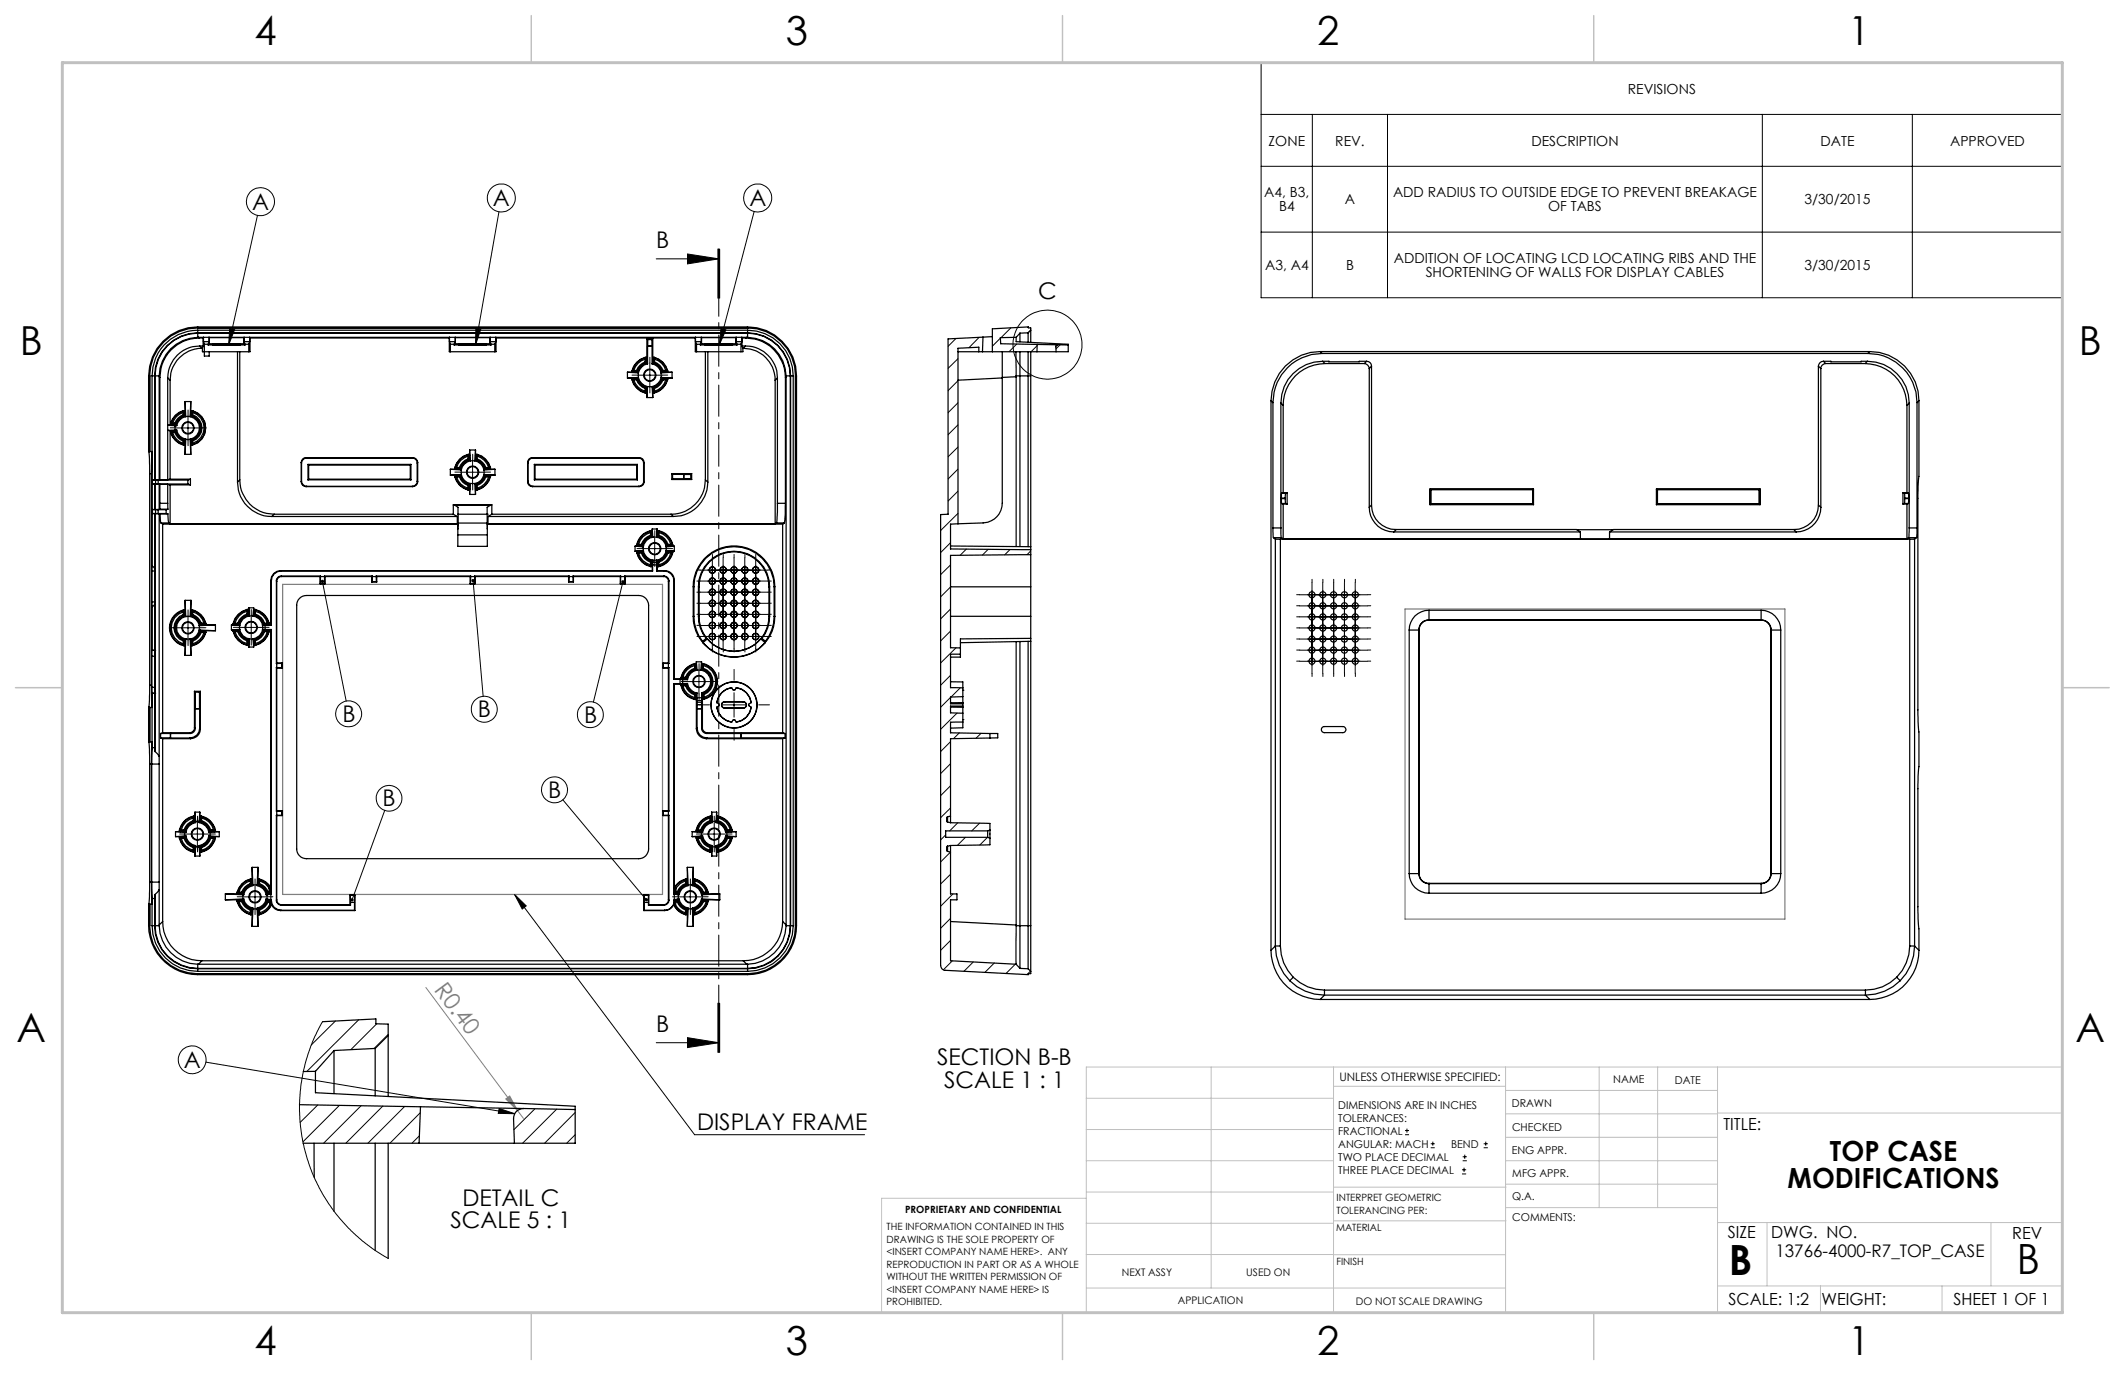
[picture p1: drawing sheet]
<svg xmlns="http://www.w3.org/2000/svg" width="432mm" height="279mm" viewBox="0 0 432 279" stroke-linecap="round" stroke-linejoin="round" font-family="sans-serif">
<defs><g id="words">
<g font-size="8.5">
<text x="351.3" y="259">B</text>
<text x="409.8" y="258.9">B</text>
</g>
<g font-size="8.1">
<text x="51.7" y="9.1">4</text>
<text x="159.7" y="9.1">3</text>
<text x="267.6" y="9.1">2</text>
<text x="375.6" y="9.1">1</text>
<text x="4" y="72">B</text>
<text x="422.4" y="72">B</text>
<text x="3.3" y="211.7">A</text>
<text x="421.7" y="211.7">A</text>
<text x="51.7" y="275.2">4</text>
<text x="159.7" y="275.2">3</text>
<text x="267.6" y="275.2">2</text>
<text x="375.6" y="275.2">1</text>
</g>
<g font-size="5.6">
<text x="371.8" y="235.8">TOP CASE</text>
<text x="363.2" y="241.5">MODIFICATIONS</text>
</g>
<g font-size="4.7">
<text x="100.2" y="41.8">A</text>
<text x="152.3" y="41.8">A</text>
<text x="51.3" y="42.6">A</text>
<text x="133.4" y="50.5">B</text>
<text x="211" y="60.7">C</text>
<text x="69.6" y="146.7">B</text>
<text x="97.1" y="145.7">B</text>
<text x="118.7" y="146.9">B</text>
<text x="77.8" y="163.8">B</text>
<text x="111.4" y="162.1">B</text>
<text x="133.4" y="209.7">B</text>
<text x="37.4" y="217">A</text>
<text x="190.4" y="216.5">SECTION B-B</text>
<text x="191.8" y="221">SCALE 1 : 1</text>
<text x="141.6" y="229.6">DISPLAY FRAME</text>
<text x="94" y="245">DETAIL C</text>
<text x="91.5" y="249.6">SCALE 5 : 1</text>
</g>
<text font-size="4.7" fill="#808080" x="88.1" y="201.1" transform="rotate(53 88.1 201.1)">R0.40</text>
<text font-size="3.5" x="360.8" y="255.4">13766-4000-R7_TOP_CASE</text>
<g font-size="3.4">
<text x="350.2" y="229.5">TITLE:</text>
<text x="351.1" y="251.6">SIZE</text>
<text x="359.9" y="251.6">DWG. NO.</text>
<text x="408.9" y="251.7">REV</text>
<text x="351.2" y="265.2">SCALE: 1:2</text>
<text x="370.1" y="265.3">WEIGHT:</text>
<text x="396.9" y="265.2">SHEET 1 OF 1</text>
</g>
<g font-size="2.8">
<text x="330.8" y="19">REVISIONS</text>
<text x="257.8" y="29.6">ZONE</text>
<text x="271.3" y="29.6">REV.</text>
<text x="311.2" y="29.6">DESCRIPTION</text>
<text x="369.9" y="29.6">DATE</text>
<text x="396.3" y="29.6">APPROVED</text>
<text x="256.9" y="40.1">A4, B3,</text>
<text x="273.3" y="41.5">A</text>
<text x="283.1" y="40.1">ADD RADIUS TO OUTSIDE EDGE TO PREVENT BREAKAGE</text>
<text x="366.7" y="41.5">3/30/2015</text>
<text x="259.9" y="42.9">B4</text>
<text x="314.6" y="42.9">OF TABS</text>
<text x="283.2" y="53.5">ADDITION OF LOCATING LCD LOCATING RIBS AND THE</text>
<text x="257.1" y="54.9">A3, A4</text>
<text x="273.5" y="54.9">B</text>
<text x="289.7" y="56.3">SHORTENING OF WALLS FOR DISPLAY CABLES</text>
<text x="366.7" y="54.9">3/30/2015</text>
</g>
<text font-size="2.4" x="272.2" y="219.7">UNLESS OTHERWISE SPECIFIED:</text>
<g font-size="2.2">
<text x="327.8" y="220.1">NAME</text>
<text x="340.3" y="220.2">DATE</text>
<text x="271.9" y="225.3">DIMENSIONS ARE IN INCHES</text>
<text x="271.9" y="227.9">TOLERANCES:</text>
<text x="307.2" y="224.9">DRAWN</text>
<text x="271.9" y="230.6">FRACTIONAL</text>
<text x="271.9" y="233.2">ANGULAR: MACH</text>
<text x="294.9" y="233.2">BEND</text>
<text x="307.3" y="229.8">CHECKED</text>
<text x="271.9" y="235.9">TWO PLACE DECIMAL</text>
<text x="271.9" y="238.5">THREE PLACE DECIMAL</text>
<text x="307.2" y="234.5">ENG APPR.</text>
<text x="307.3" y="239.2">MFG APPR.</text>
<text x="307.3" y="243.9">Q.A.</text>
<text x="307.3" y="248.1">COMMENTS:</text>
</g>
<g font-size="2.1">
<text x="227.9" y="259.2">NEXT ASSY</text>
<text x="253.3" y="259.2">USED ON</text>
<text x="239.3" y="265">APPLICATION</text>
<text x="275.5" y="265.1">DO NOT SCALE DRAWING</text>
</g>
<g font-size="2">
<text x="271.6" y="244.1">INTERPRET GEOMETRIC</text>
<text x="180.2" y="250">THE INFORMATION CONTAINED IN THIS</text>
<text x="183.9" y="246.4">PROPRIETARY AND CONFIDENTIAL</text>
<text x="271.5" y="250.2">MATERIAL</text>
<text x="271.6" y="246.6">TOLERANCING PER:</text>
<text x="180.2" y="252.5">DRAWING IS THE SOLE PROPERTY OF</text>
<text x="180.2" y="255.1">&lt;INSERT COMPANY NAME HERE&gt;. ANY</text>
<text x="180.2" y="257.6">REPRODUCTION IN PART OR AS A WHOLE</text>
<text x="271.5" y="257">FINISH</text>
<text x="180.2" y="260.1">WITHOUT THE WRITTEN PERMISSION OF</text>
<text x="180.2" y="262.6">&lt;INSERT COMPANY NAME HERE&gt; IS</text>
<text x="180.2" y="265.2">PROHIBITED.</text>
</g>
</g></defs>
<g fill="none" stroke="#000" stroke-width=".2">
<path d="M256.3 12.7h162.8v47.8h-162.8zM256.3 23.2h162.8M256.3 33.8h162.8M266.7 23.2v37.3M281.9 23.2v37.3M358.1 23.2v37.3M388.6 23.2v37.3M52.3 43.8l-5.8 26.3M101.4 43l-4.8 27.1M133.3 52.6h12.7M139.7 51.6l6.3 1-6.3 1zM145.9 50.6v10"/>
<path d="M146.1 50.6v10M146.2 50.6v10M153.2 43l-7 27.1M256.3 47.2h162.8M46.7 66.8l1 .2-1.2 3.1zM96.7 66.7l1 .2-1.1 3.2zM129.5 76.2h5M132 73.7v5M146.5 66.8l1 .2-1.3 3.1zM35.7 87h5M38.2 84.5v5M93.5 96h5"/>
<path d="M96 93.5v5M65.5 118.1l4.8 24.4M96.1 118l2.1 23.5M126.6 118.2l-6 24.5M130.5 111.5h5M133 109v5M142.2 118.1h13.8M142.2 115.9h13.8M144.7 113.3v18.5M146.9 113.3v18.5M149.2 113.3v18.5M151.3 113.3v18.5"/>
<path d="M153.6 113.3v18.5M266.6 118.4v18.4M268.8 118.4v18.4M271 118.4v18.4M273.2 118.4v18.4M275.4 118.4v18.4M35.7 127.6h5M38.2 125.1v5M48.5 127.5h5.1M51 125v5M139.5 138.5h5M142 136v5"/>
<path d="M142.2 129.3h13.8M142.2 127.1h13.8M142.2 124.8h13.8M142.2 122.6h13.8M142.2 120.3h13.8M264.1 134.4h13.8M264.1 132.1h13.8M264.1 129.9h13.8M264.1 127.6h13.8M264.1 125.3h13.8M264.1 123.1h13.8M264.1 120.9h13.8"/>
<path d="M146.6 143.2h5.1M149.2 140.8v4.9M37.6 169.5h5M40.1 167v5M51.8 179.7v5M78.2 164.7l-6.7 18.1M114.4 162.5l16.9 20.3M140.3 179.7v5M142.6 169.5h5M145.1 167v5M49.3 182.2h5M104.6 181.8l2.3 2.3-.8 .6z"/>
<path d="M104.6 181.8l36.5 48.8h34.6M137.8 182.2h5M41.8 215.8l62.8 10.5M133.3 211.9h12.7M139.7 210.9l6.3 1-6.3 1zM145.9 203.8v10M146.1 203.8v10M146.2 203.8v10zM101.4 225.2l3.2 1.1-3.4-.1zM285.5 230.6h.8M285.5 229.7h.8M285.9 229.3v.9"/>
<path d="M290.7 233.2h.8M290.7 232.4h.8M291.1 232v.8M297.1 238.5h.8M297.1 237.7h.8M297.2 235.9h.9M297.2 235.1h.9M297.5 237.3v.8M297.6 234.6v.9M301.5 233.2h.8M301.5 232.4h.8M301.9 232v.8"/>
<circle cx="52.9" cy="41" r="2.86"/>
<circle cx="101.9" cy="40.2" r="2.85"/>
<circle cx="154" cy="40.2" r="2.85"/>
<circle cx="212.9" cy="70" r="7"/>
<circle cx="70.8" cy="145.1" r="2.64"/>
<circle cx="98.4" cy="144.1" r="2.64"/>
<circle cx="120" cy="145.2" r="2.63"/>
<circle cx="79.1" cy="162.2" r="2.62"/>
<circle cx="112.7" cy="160.5" r="2.65"/>
<circle cx="39.1" cy="215.4" r="2.83"/>
</g>
<path d="M86.5 200.7l18.7 25M102.8 223.3l.8-.6 1.6 3zM105.2 225.7l1.2 1.6" fill="none" stroke="#808080" stroke-width=".2"/>
<path d="M146.1 50.6v163.2" fill="none" stroke="#000" stroke-width=".2" stroke-dasharray="6.3 1.3 1.3 1.3" stroke-dashoffset="2.8"/>
<g fill="none" stroke="#c0c0c0" stroke-width=".2">
<path d="M246.1 216.8v44.9M271 216.8v49.9M305.9 216.8v49.9M324.9 216.8v28.6M336.8 216.8v28.6M349 216.8v49.9M220.7 235.9h50.3M220.7 229.5h50.3M220.7 223.2h50.3M271 220.7h34.9M305.9 231.1h43.1M305.9 226.3h43.1"/>
<path d="M305.9 221.6h43.1M305.9 235.9h43.1M349 226.2h70.1M220.7 243.5h-41.6v23.2h240v-49.9h-198.4v49.9M220.7 248.6h50.3M220.7 242.2h50.3M220.7 254.9h50.3M271 255h34.9M271 248.1h35M271 241.2h35M305.9 240.6h43.1M306 245.4h43"/>
<path d="M349 248.4h70.1M359.1 248.4v12.9M404.6 248.4v12.9M220.7 261.7h85.2M349 261.3h70.1M369.9 261.3v5.4M394.6 261.3v5.4"/>
</g>
<path d="M107.9 3.2v9.5M215.9 3.2v9.5M323.8 3.2v9.5M3.1 139.7h9.6M419.1 139.7h9.5M107.9 266.7v9.6M215.9 266.7v9.6M323.8 266.7v9.6" fill="none" stroke="#c0c0c0" stroke-width=".3"/>
<path d="M12.7 12.7h406.4v254h-406.4z" fill="none" stroke="#c0c0c0" stroke-width=".6"/>
<path d="M57.4 118.7h77.2v63.1h-77.2zM285.5 123.8h77.2v63h-77.2z" fill="none" stroke="#808080" stroke-width=".25"/>
<g fill="none" stroke="#000" stroke-width=".2" stroke-dasharray="15.2 1.3 1.3 1.3">
<path d="M129.6 76.2h-1.2M132.1 73.7v-1.1M132.1 78.7v1.1M134.6 76.2h1.1M35.7 86.9h-1.1M38.2 84.4v-1.1M38.2 89.4v1.2M40.7 86.9h1.1M93.6 95.9h-1.2M96.1 93.4v-1.1M96.1 98.4v1.2M98.6 95.9h1.1"/>
<path d="M130.6 111.5h-1.2M133.1 109v-1.2M133.1 114v1.1M135.6 111.5h1.1M142.3 118.1h-.7M142.3 115.8h-.7M144.5 118.1h-.7M144.5 115.8h-.7M144.8 117.8v-.6M144.8 115.6v-.7M144.8 113.3v-.6M144.8 118.3v.7"/>
<path d="M146.7 118.1h-.7M146.7 115.8h-.7M147 117.8v-.6M147 115.6v-.7M147 113.3v-.6M147 118.3v.7M147.3 118.1h.6M147.3 115.8h.6M148.9 118.1h-.7M148.9 115.8h-.7M149.2 117.8v-.6M149.2 115.6v-.7"/>
<path d="M149.2 113.3v-.6M149.2 118.3v.7M149.5 118.1h.6M149.5 115.8h.6M151.1 118.1h-.7M151.1 115.8h-.7M151.4 117.8v-.6M151.4 115.6v-.7M151.4 113.3v-.6M151.4 118.3v.7M151.7 118.1h.6M151.7 115.8h.6"/>
<path d="M153.6 117.8v-.6M153.6 115.6v-.7M153.6 113.3v-.6M153.6 118.3v.7M153.9 118.1h.6M153.9 115.8h.6M156.1 118.1h.6M156.1 115.8h.6M266.6 118.3v-.6M268.8 118.3v-.6M271 118.3v-.6M273.2 118.3v-.6"/>
<path d="M275.4 118.3v-.6M35.7 127.6h-1.1M38.2 125.1v-1.2M38.2 130.1v1.1M40.7 127.6h1.1M48.6 127.5h-1.2M51.1 125v-1.2M51.1 130v1.1M53.6 127.5h1.1M139.6 138.5h-1.2M142.1 136v-1.2M142.3 129.3h-.7"/>
<path d="M142.3 127.1h-.7M142.3 124.8h-.7M142.3 122.6h-.7M142.3 120.3h-.7M144.5 129.3h-.7M144.5 127.1h-.7M144.5 124.8h-.7M144.5 122.6h-.7M144.5 120.3h-.7M144.6 138.5h1.1M144.8 126.8v-.6M144.8 131.8v.7"/>
<path d="M144.8 124.6v-.7M144.8 129.6v.6M144.8 122.3v-.6M144.8 127.3v.7M144.8 120.1v-.7M144.8 125.1v.6M144.8 122.8v.7M144.8 120.6v.6M146.7 129.3h-.7M146.7 127.1h-.7M146.7 124.8h-.7M146.7 122.6h-.7"/>
<path d="M146.7 120.3h-.7M147 126.8v-.6M147 131.8v.7M147 124.6v-.7M147 129.6v.6M147 122.3v-.6M147 127.3v.7M147 120.1v-.7M147 125.1v.6M147 122.8v.7M147 120.6v.6M147.3 129.3h.6"/>
<path d="M147.3 127.1h.6M147.3 124.8h.6M147.3 122.6h.6M147.3 120.3h.6M148.9 129.3h-.7M148.9 127.1h-.7M148.9 124.8h-.7M148.9 122.6h-.7M148.9 120.3h-.7M149.2 138.2v-2.2M149.2 126.8v-.6M149.2 131.8v.7"/>
<path d="M149.2 124.6v-.7M149.2 129.6v.6M149.2 122.3v-.6M149.2 127.3v.7M149.2 120.1v-.7M149.2 125.1v.6M149.2 122.8v.7M149.2 120.6v.6M149.5 129.3h.6M149.5 127.1h.6M149.5 124.8h.6M149.5 122.6h.6"/>
<path d="M149.5 120.3h.6M151.1 129.3h-.7M151.1 127.1h-.7M151.1 124.8h-.7M151.1 122.6h-.7M151.1 120.3h-.7M151.4 126.8v-.6M151.4 131.8v.7M151.4 124.6v-.7M151.4 129.6v.6M151.4 122.3v-.6M151.4 127.3v.7"/>
<path d="M151.4 120.1v-.7M151.4 125.1v.6M151.4 122.8v.7M151.4 120.6v.6M151.7 129.3h.6M151.7 127.1h.6M151.7 124.8h.6M151.7 122.6h.6M151.7 120.3h.6M153.6 126.8v-.6M153.6 131.8v.7M153.6 124.6v-.7"/>
<path d="M153.6 129.6v.6M153.6 122.3v-.6M153.6 127.3v.7M153.6 120.1v-.7M153.6 125.1v.6M153.6 122.8v.7M153.6 120.6v.6M153.9 129.3h.6M153.9 127.1h.6M153.9 124.8h.6M153.9 122.6h.6M153.9 120.3h.6"/>
<path d="M156.1 129.3h.6M156.1 127.1h.6M156.1 124.8h.6M156.1 122.6h.6M156.1 120.3h.6M264.1 134.3h-.6M264.1 132.1h-.6M264.1 129.8h-.6M264.1 127.6h-.6M264.1 125.3h-.6M264.1 123.1h-.6M264.1 120.8h-.6"/>
<path d="M266.3 134.3h-.6M266.3 132.1h-.6M266.3 129.8h-.6M266.3 127.6h-.6M266.3 125.3h-.6M266.3 123.1h-.6M266.3 120.8h-.6M266.6 131.8v-.6M266.6 136.8v.7M266.6 129.6v-.6M266.6 134.6v.6M266.6 127.3v-.6"/>
<path d="M266.6 132.3v.7M266.6 125.1v-.6M266.6 130.1v.6M266.6 122.8v-.6M266.6 127.8v.7M266.6 120.6v-.6M266.6 125.6v.6M266.6 123.3v.7M268.5 134.3h-.6M268.5 132.1h-.6M268.5 129.8h-.6M268.5 127.6h-.6"/>
<path d="M268.5 125.3h-.6M268.5 123.1h-.6M268.5 120.8h-.6M268.8 131.8v-.6M268.8 136.8v.7M268.8 129.6v-.6M268.8 134.6v.6M268.8 127.3v-.6M268.8 132.3v.7M268.8 125.1v-.6M268.8 130.1v.6M268.8 122.8v-.6"/>
<path d="M268.8 127.8v.7M268.8 120.6v-.6M268.8 125.6v.6M268.8 123.3v.7M269.1 134.3h.6M269.1 132.1h.6M269.1 129.8h.6M269.1 127.6h.6M269.1 125.3h.6M269.1 123.1h.6M269.1 120.8h.6M270.7 134.3h-.6"/>
<path d="M270.7 132.1h-.6M270.7 129.8h-.6M270.7 127.6h-.6M270.7 125.3h-.6M270.7 123.1h-.6M270.7 120.8h-.6M271 131.8v-.6M271 136.8v.7M271 129.6v-.6M271 134.6v.6M271 127.3v-.6M271 132.3v.7"/>
<path d="M271 125.1v-.6M271 130.1v.6M271 122.8v-.6M271 127.8v.7M271 120.6v-.6M271 125.6v.6M271 123.3v.7M271.3 134.3h.6M271.3 132.1h.6M271.3 129.8h.6M271.3 127.6h.6M271.3 125.3h.6"/>
<path d="M271.3 123.1h.6M271.3 120.8h.6M272.9 134.3h-.6M272.9 132.1h-.6M272.9 129.8h-.6M272.9 127.6h-.6M272.9 125.3h-.6M272.9 123.1h-.6M272.9 120.8h-.6M273.2 131.8v-.6M273.2 136.8v.7M273.2 129.6v-.6"/>
<path d="M273.2 134.6v.6M273.2 127.3v-.6M273.2 132.3v.7M273.2 125.1v-.6M273.2 130.1v.6M273.2 122.8v-.6M273.2 127.8v.7M273.2 120.6v-.6M273.2 125.6v.6M273.2 123.3v.7M273.5 134.3h.6M273.5 132.1h.6"/>
<path d="M273.5 129.8h.6M273.5 127.6h.6M273.5 125.3h.6M273.5 123.1h.6M273.5 120.8h.6M275.4 131.8v-.6M275.4 136.8v.7M275.4 129.6v-.6M275.4 134.6v.6M275.4 127.3v-.6M275.4 132.3v.7M275.4 125.1v-.6"/>
<path d="M275.4 130.1v.6M275.4 122.8v-.6M275.4 127.8v.7M275.4 120.6v-.6M275.4 125.6v.6M275.4 123.3v.7M275.7 134.3h.6M275.7 132.1h.6M275.7 129.8h.6M275.7 127.6h.6M275.7 125.3h.6M275.7 123.1h.6"/>
<path d="M275.7 120.8h.6M277.9 134.3h.6M277.9 132.1h.6M277.9 129.8h.6M277.9 127.6h.6M277.9 125.3h.6M277.9 123.1h.6M277.9 120.8h.6M142.1 141v1.1M144.2 143.2h-2.2M149.2 148.2v2.2M154.2 143.2h2.2"/>
<path d="M37.6 169.5h-1.1M40.1 167v-1.2M40.1 172v1.1M42.6 169.5h1.2M51.8 179.7v-1.1M140.3 179.7v-1.1M142.6 169.5h-1.1M145.1 167v-1.2M145.1 172v1.1M147.6 169.5h1.2M49.3 182.2h-1.1M51.8 184.7v1.1"/>
<path d="M54.3 182.2h1.1M137.8 182.2h-1.1M140.3 184.7v1.1M142.8 182.2h1.1"/>
</g>
<g fill="#000">
<path d="M101.4 225.2l3.2 1.1-3.4-.1z"/>
<path d="M139.7 51.6l6.3 1-6.3 1zM139.7 210.9l6.3 1-6.3 1z"/>
</g>
<path d="M102.8 223.3l.8-.6 1.6 3z" fill="#808080"/>
<path d="M46.7 66.8l1 .2-1.2 3.1zM96.7 66.7l1 .2-1.1 3.2zM146.5 66.8l1 .2-1.3 3.1zM65.2 117.9a.34 .34 0 0 0 .1 .6 .34 .34 0 0 0 .5-.3 .34 .34 0 0 0-.4-.4l.1 .3-.1-.3zM95.8 117.8a.34 .34 0 0 0 .1 .5 .34 .34 0 0 0 .5-.2 .34 .34 0 0 0-.3-.4v.3v-.3zM126.3 118a.34 .34 0 0 0 0 .5 .34 .34 0 0 0 .6-.1 .34 .34 0 0 0-.3-.5v.3v-.3zM71.3 182.6a.33 .33 0 0 0-.1 .3 .33 .33 0 0 0 .2 .3l.1-.4-.1 .4a.33 .33 0 0 0 .5-.4 .33 .33 0 0 0-.6-.2zM131.1 182.6a.35 .35 0 0 0 0 .5 .35 .35 0 0 0 .5 0l-.3-.3 .3 .3 .1-.2a.35 .35 0 0 0-.2-.4 .35 .35 0 0 0-.4 .1zM104.6 181.8l2.3 2.3-.8 .6z" fill="#000"/>
<g fill="none" stroke="#000" stroke-width=".25">
<path d="M30.4 76.4v15.4M30.4 76.4h.1M30.9 76.4v15.4M30.9 76.4h1.4M32.3 76.4v21.1M32.3 76.6l.2 .1M32.5 76.7v20.8M34.1 76.8v20.7M34.1 76.8l.5 .5M34.6 77.3v9.1M40.2 67.1a9.3 9.3 0 0 0-9.3 9.3M40.2 68.5a8 8 0 0 0-7.9 7.9"/>
<path d="M40.2 67.1h111.7M40.2 66.6h111.7M40.2 67.1v1.4M40.2 68.5h111.7M40.3 68.5l.2 .2M40.5 68.7a8 8 0 0 0-8 8M40.5 68.7h.8M40.6 70.3a6.5 6.5 0 0 0-6.5 6.5M40.6 70.3h.7M40.6 70.3l.5 .5M41.1 70.8a6.5 6.5 0 0 0-6.5 6.5M41.1 70.8h.1"/>
<path d="M41.3 68.7v-.2v.9M41.3 70.3l-.2 .5M41.3 68.7v1.6M41.3 69.4h1.2M41.3 69.4l.2 .6M41.5 70h.8M41.5 70v2.4h1v-.9M42.3 70.1h7.5M42.3 70v.1M42.5 69.4l-.2 .6M42.5 69.8h7M42.5 69.8l-.2 .3"/>
<path d="M42.5 68.6v.8M42.5 68.6v1.2M42.5 68.6h7M43.2 70h5.7zM48.3 71.5v26.5M48.7 71.5v26M49.5 68.6l.1 .8M49.5 69.8l.3 .3M49.5 68.6v1.2M49.6 69.4l.2 .6M49.6 69.4h1.1M49.8 70h.8"/>
<path d="M49.8 70v.1M50.6 70v1.5M50.7 69.4l-.1 .6M50.8 68.7v2.8h-9.7v-.7M50.8 68.7l-.1-.2v.9M50.8 68.7h40.5M91.3 68.7v2.8h9.5v-2.8M91.3 68.7v-.2v.9M91.3 69.4h1.2M91.3 69.4l.2 .6M91.5 70h.8M91.5 70v1.5"/>
<path d="M92.3 70.1h7.5M92.3 70v.1M92.5 69.4l-.2 .6M92.5 69.8h7M92.5 68.6v.8M92.5 68.6v1.2M92.5 69.8l-.2 .3M92.5 68.6h7M93.2 70h5.7zM99.5 68.6l.1 .8M99.5 69.8l.3 .3M99.5 68.6v1.2"/>
<path d="M99.6 69.4l.2 .6M99.6 69.4h1.2M99.8 70h.7M99.8 70v.1M100.5 70v1.5M100.8 69.4l-.3 .6M100.8 68.7v-.2v.9M100.8 68.7h40.5M127.5 75.6h2.1M127.5 76.8h2.1M127.5 75.6v1.2M127.5 75.6l2.2 .2"/>
<path d="M128.4 75.4l.1 .2 .3-.1M128.4 77.2a3.8 3.8 0 0 0 2.7 2.7M128.4 77.2l.2 .1M128.6 75.2l.2 .3M128.6 77.3a3.6 3.6 0 0 0 2.4 2.4M128.6 75.2l.2 .1M128.6 75.2l-.2 .2M128.8 76.9h-.3l-.1 .3M128.8 76.9l-.2 .4M128.8 75.3v.2M128.8 76.9v.3M128.8 77.2l-.2 .1"/>
<path d="M128.8 77.2a3.6 3.6 0 0 0 2.3 2.3M128.8 75.5h.7M128.8 76.9h.7M128.8 75.3h.6M128.8 77.2h.6M129.4 75.3l.1 .2M129.4 77.2a2.86 2.86 0 0 0 1.7 1.7M129.5 76.9a2.66 2.66 0 0 0 1.8 1.8M129.5 76.9l-.1 .3M129.5 75.5l.1 .1M129.6 76.8a2.58 2.58 0 0 0 1.8 1.9M129.6 75.6l.1 .2"/>
<path d="M129.6 76.8l-.1 .1M129.7 76.7a2.52 2.52 0 0 0 1.9 1.9M129.7 75.8v.9M129.7 76.7l-2.2 .1M129.7 76.7l-.1 .1M131 72.7l.2 .1 .1 .2M131 72.7a3.6 3.6 0 0 0-2.4 2.5M131 72.7l.1 .3M131 79.7l.1 .2M131.1 79.5l-.1 .2M131.1 79.5h.2M131.1 73h.2"/>
<path d="M131.1 73.6l.2 .1M131.1 73.6a2.86 2.86 0 0 0-1.7 1.7M131.1 73a3.4 3.4 0 0 0-2.3 2.3M131.1 73v.6M131.1 78.9v.6M131.1 72.6l.3 .2-.1 .2M131.1 72.6a3.8 3.8 0 0 0-2.7 2.8M131.1 72.6l-.1 .1M131.3 79.5l.1 .3-.3 .1M131.3 79.5l-.3 .2M131.3 73.7a2.66 2.66 0 0 0-1.8 1.8M131.3 78.7l-.2 .2"/>
<path d="M131.3 73.7l.1 .1M131.3 73v.7M131.3 78.7v.8M131.4 73.8a2.58 2.58 0 0 0-1.8 1.8M131.4 68.8l.2 .2M131.4 73.8l.2 .1M131.4 68.8v5M131.4 78.7v2.1M131.4 68.8h1.2M131.4 78.7h-.1M131.6 73.9a2.41 2.41 0 0 0-1.9 1.9M131.6 70.3v3.6"/>
<path d="M131.6 78.6h.9M131.6 78.6l-.2 .1M131.6 78.6l-.2 2.2M131.6 70.3h.9h-.9M131.6 70.3h.1M131.6 69v1.3M131.6 69h.9M132.5 69v4.9M132.5 73.9a2.31 2.31 0 0 1 1.8 1.9M132.5 78.6l.1 .1M132.5 78.6l.1 2.2M132.6 73.8a2.58 2.58 0 0 1 1.9 1.8"/>
<path d="M132.6 73.8l-.1 .1M132.6 68.8l-.1 .2M132.6 68.8v5M132.6 78.7v2.1M132.6 78.7h.2M132.8 79.5l-.2 .3 .3 .1M132.8 79.5l.3 .2M132.8 73.7a2.66 2.66 0 0 1 1.7 1.8M132.8 73h.2M132.8 79.5h.2M132.8 78.7l.2 .2M132.8 73v.7"/>
<path d="M132.8 78.7v.8M132.8 73.7l-.2 .1M132.9 72.6a3.7 3.7 0 0 1 2.8 2.8M132.9 72.6l-.3 .1 .2 .3M132.9 72.6l.2 .1M133 79.5l.1 .2M133 73.6l-.2 .1M133 73a3.3 3.3 0 0 1 2.3 2.3M133 73.6a2.86 2.86 0 0 1 1.7 1.7M133 73v.6M133 78.9v.6M133.1 72.7h-.2l-.1 .3"/>
<path d="M133.1 72.7a3.6 3.6 0 0 1 2.4 2.5M133.1 72.7l-.1 .3M133.1 79.7l-.2 .2M134.3 76.7a2.41 2.41 0 0 1-1.8 1.9M134.3 76.7l.2 .1M134.3 75.8v.9M134.3 76.7l2.3 .1M134.5 76.8a2.58 2.58 0 0 1-1.9 1.9M134.5 75.6l-.2 .2M134.5 75.6h2.1M134.5 76.8h2.1M134.5 76.8v.1"/>
<path d="M134.5 76.9a2.66 2.66 0 0 1-1.7 1.8M134.5 76.9l.2 .3M134.5 75.5h.8M134.5 76.9h.8M134.5 75.5v.1M134.7 75.3l-.2 .2M134.7 77.2a2.86 2.86 0 0 1-1.7 1.7M134.7 75.3h.6M134.7 77.2h.6M135.3 76.9l.2-.1 .2 .4M135.3 76.9l.2 .1v.3M135.3 75.3v.2"/>
<path d="M135.3 77.2l.2 .1M135.3 76.9v.3M135.3 77.2a3.4 3.4 0 0 1-2.3 2.3M135.5 75.2v.2l-.2 .1M135.5 77.3a3.6 3.6 0 0 1-2.4 2.4M135.5 75.2l-.2 .1M135.5 75.2l.2 .2M135.7 77.2a3.8 3.8 0 0 1-2.8 2.7M135.7 75.4l-.1 .2-.3-.1M135.7 77.2l-.2 .1M136.6 75.6l-2.3 .2M136.6 75.6v1.2"/>
<path d="M141.3 68.7v2.8h9.7v-.7M141.3 68.7v-.2v.9M141.3 69.4h1.2M141.3 69.4l.2 .6M141.5 70v1.5M141.5 70h.8M142.3 70v.1M142.3 70.1h7.5M142.5 69.4l-.2 .6M142.6 68.6l7-.1-.1 1.3M142.6 69.8l-.3 .3M142.6 69.8h6.9"/>
<path d="M142.6 68.6l-.1 .8M142.6 68.6v1.2M143.2 70l5.7 .1zM143.3 71.5v26M143.8 71.5v26.5M149.5 69.8l.3 .3M149.8 70h.8M149.8 70v.1M150.6 70v1.5M150.7 69.4h-1.1l.2 .6M150.7 69.4l-.1 .6M150.8 68.7l-.1-.2v.9"/>
<path d="M150.8 68.7v1.6M150.8 70.3l.2 .5M150.8 70.3h.7M150.8 68.7h.8M151 70.8h.1M151 70.8a6.5 6.5 0 0 1 6.5 6.5M151.5 70.3a6.5 6.5 0 0 1 6.5 6.5M151.5 70.3l-.5 .5M151.6 68.7a8.1 8.1 0 0 1 8 8M151.7 68.5l-.1 .2M151.9 67.1a9.3 9.3 0 0 1 9.3 9.3M151.9 66.6h-111.7a9.8 9.8 0 0 0-9.8 9.8"/>
<path d="M151.9 66.6a9.8 9.8 0 0 1 9.7 9.8v111.7M151.9 66.6h.1M151.9 68.5a8 8 0 0 1 7.8 7.9M151.9 67.1v1.4M157.5 77.3v29.1M158 76.8v25.5M158 76.8l-.5 .5M159.6 76.7v25.6M159.7 76.4h1.5M159.7 76.4v111.7M159.7 76.6l-.1 .1M161.2 76.4v111.7"/>
<path d="M198.9 71.5v-.9l-4.2 .2v35.6M199.7 68.5l-7 .4v35.6l-1.6 .1v91.6a.96 .96 0 0 0 1 1l16.9 .8v-.1l.4-.1v-.4M199.7 68.5l-.1 3M201.6 68.4l-1.9 .1M203.7 71.5v5.3M203.7 76.8v25.5a4 4 0 0 1-3.9 4l-5.1 .1M203.7 76.8l-9 .5M206.4 71.5l.1 4.9M206.5 68.5v.9l10.6 .6v1.5h-22.4M206.5 76.4h2.9M206.5 68.5l-3.2 .1v1.2l7.4 .2M206.5 76.4v34.7"/>
<path d="M206.5 76.6l-2.8 .1M207.3 67.7v1.8M207.3 71.5v39.6M207.3 67.7l-.8 .8M208.9 71.5v39.6M208.9 67.6v1.9M208.9 67.6l-1.6 .1M209.4 71.5v4.9M209.4 67.1v2.5M209.4 67.1v-.5h-.4v-.2l-7.4 .4v4.7M209.4 76.4v34.7M209.4 67.1l-.5 .5"/>
<path d="M210.7 70v1.5M210.7 70l6.4 .1M214.9 70.1l-.3 .2v1.2M268.3 71.4a10 10 0 0 0-10 10M268.3 71.4l.3 .4M268.3 71.4h111.6M268.6 71.8a10 10 0 0 0-9.9 10M268.6 71.8h111M268.7 73.4a8.5 8.5 0 0 0-8.4 8.5M268.7 73.4h1.4l-.1 .1 7.7-.1M268.7 73.4l.5 .5M269.2 73.9a8.5 8.5 0 0 0-8.5 8.5"/>
<path d="M269.2 73.9h8M277.2 73.9l.7 .3 .3 .7M277.7 73.4a.96 .96 0 0 1 1 1M277.7 73.4l-.5 .5M278.2 74.9v28.2M278.7 74.4l-.5 .5M278.7 74.4v28.2M369.5 74.4l.5 .5M369.5 74.4v28.2M370 74.9v28.2M370.5 73.4a1.02 1.02 0 0 0-1 1M370.5 73.4l.5 .5"/>
<path d="M370.5 73.4h1.5v.1l7.4-.1M371 73.9l-.4 .1a.96 .96 0 0 0-.6 .9M371 73.9h8M379 73.9a8.6 8.6 0 0 1 8.5 8.5M379.4 73.4a8.6 8.6 0 0 1 8.5 8.5M379.4 73.4l-.4 .5M379.6 71.8a10 10 0 0 1 9.9 10M379.9 71.4a10 10 0 0 1 10 10M379.9 71.4l-.3 .4M30.2 91.8l.2 1.4v3M30.2 91.8v-15.4a10 10 0 0 1 10-10h111.7a10 10 0 0 1 10 10v111.7a10 10 0 0 1-10 9.9h-111.7a10 10 0 0 1-10-9.9v-4.4M30.2 91.8h.7"/>
<path d="M30.4 96.2h.4M30.4 96.2v43M30.8 96.2v43M30.9 91.8l-.1 4.4M30.9 91.8v23.2M31.4 97.5v-21.1a8.7 8.7 0 0 1 8.8-8.8h111.7a8.8 8.8 0 0 1 8.8 8.8v111.7a8.7 8.7 0 0 1-8.8 8.7h-111.7a8.7 8.7 0 0 1-8.8-8.7v-5.5M31.5 98.4h.8M31.5 98.4l-.1 5.1M31.5 98.4v5.1h.8M31.6 97.5h.5M31.6 98.4h.5M31.6 97.5v.9"/>
<path d="M31.6 97.5h-.6v.9h.6M32.1 97.5v.9M32.1 98.4h6.1M32.1 97.5h6.1M32.3 97.5h-.8v-21.1a8.7 8.7 0 0 1 8.7-8.7h111.7a8.7 8.7 0 0 1 8.7 8.7v111.7a8.7 8.7 0 0 1-8.7 8.7h-111.7a8.7 8.7 0 0 1-8.7-8.7v-6.3M32.3 98.4h.2M32.3 98.4v5.1M32.5 98.4h1.6M32.5 97.5h-.2M32.5 97.5h1.6M32.5 98.4v5.1M34.1 98.4v3.9"/>
<path d="M34.1 98.4l.5 .1M34.6 86.4h1.2M34.6 86.4h-.5l1.5 .1M34.6 87.5h1.2M34.6 98.5h4.1M34.6 97.4l-.5 .1M34.6 97.4h4.1M34.6 87.5v9.9M34.6 98.5v7.9M34.7 87.8a3.7 3.7 0 0 0 2.6 2.7M34.7 86v.3h.4M34.7 87.8l.1 .1"/>
<path d="M34.8 85.9l.1 .2 .2 .2M34.8 87.9a3.5 3.5 0 0 0 2.4 2.4M34.8 85.9l.3 .1M34.8 85.9l-.1 .1M35.1 87.6h-.4v.2M35.1 87.6l-.2 .1-.1 .2M35.1 86v.3M35.1 87.6v.3M35.1 87.9h-.3M35.1 87.9a3.3 3.3 0 0 0 2.2 2.2M35.1 86.3h.6M35.1 87.6h.6"/>
<path d="M35.1 86h.4M35.1 87.9h.4M35.5 86l.2 .3M35.5 87.9a2.8 2.8 0 0 0 1.8 1.7M35.6 86.5v.9M35.6 86.5h.3M35.6 87.4h.3M35.6 87.4l-1.5 .1h.5M35.7 87.6a2.62 2.62 0 0 0 1.8 1.9M35.7 87.6l-.2 .3M35.7 86.3l.1 .1M35.8 87.5a2.43 2.43 0 0 0 1.8 1.9"/>
<path d="M35.8 86.4l.1 .1M35.8 87.5l-.1 .1M35.9 87.4a2.29 2.29 0 0 0 1.8 1.9M35.9 87.4l-.1 .1M37.2 83.6h.2l.1 .2M37.2 83.6a3.5 3.5 0 0 0-2.4 2.3M37.2 83.6l.1 .2M37.2 90.3l.1 .2M37.3 90.1l-.1 .2M37.3 90.1h.2M37.3 83.8h.2M37.3 84.3l.2 .2"/>
<path d="M37.3 83.8a3.2 3.2 0 0 0-2.2 2.2M37.3 84.3a2.86 2.86 0 0 0-1.8 1.7M37.3 83.8v.5M37.3 89.6v.5M37.3 83.4l.3 .1-.1 .3M37.3 83.4a3.7 3.7 0 0 0-2.6 2.6M37.3 83.4l-.1 .2M37.5 90.1l.1 .3-.3 .1M37.5 90.1l-.3 .2M37.5 84.5a2.66 2.66 0 0 0-1.8 1.8M37.5 89.5l-.2 .1M37.5 83.8v.7"/>
<path d="M37.5 89.5v.6M37.5 84.5h.1M37.6 84.5a2.58 2.58 0 0 0-1.8 1.9M37.6 84.5l.1 .2M37.6 81.6v2.9M37.6 89.4v2.9M37.6 81.6l.1 3M37.6 92.3h1.2M37.6 81.6h1.2M37.6 89.4l-.1 .1M37.7 84.7a2.31 2.31 0 0 0-1.8 1.8M37.7 84.6v.1"/>
<path d="M37.7 89.3h.1M37.7 84.6h.9M37.7 89.3h.9M37.7 89.3l-.1 .1M37.7 89.3l-.1 3M38.2 97.5v.9M38.2 98.4l.5 .1M38.6 84.7a2.33 2.33 0 0 1 1.9 2.3 2.33 2.33 0 0 1-1.9 2.3M38.6 84.6v.1M38.6 89.3h.1M38.6 89.3l.2 .1M38.6 89.3l.2 3"/>
<path d="M38.7 97.4l-.5 .1M38.7 97.4v1.1M38.8 84.5a2.48 2.48 0 0 1 1.9 2.4 2.48 2.48 0 0 1-1.9 2.5M38.8 84.5l-.2 .2M38.8 81.6l-.2 3M38.8 81.6v2.9M38.8 89.4v2.9M38.8 89.4l.1 .1M38.9 90.1l-.1 .2 .3 .2M38.9 90.1l.3 .2M38.9 84.5a2.59 2.59 0 0 1 1.9 2.5 2.59 2.59 0 0 1-1.9 2.5M38.9 83.8h.2"/>
<path d="M38.9 90.1h.2M38.9 89.5l.2 .1M38.9 84.5h-.1M38.9 83.8v.7M38.9 89.5v.6M39.1 83.4a3.6 3.6 0 0 1 2.7 3.5 3.6 3.6 0 0 1-2.7 3.6M39.1 83.4l-.3 .2 .1 .2M39.1 83.4l.1 .2M39.1 90.1l.1 .2M39.1 84.3l-.2 .2M39.1 84.3a2.84 2.84 0 0 1 1.9 2.7 2.84 2.84 0 0 1-1.9 2.6M39.1 83.8a3.3 3.3 0 0 1 2.4 3.2 3.3 3.3 0 0 1-2.4 3.1"/>
<path d="M39.1 83.8v.5M39.1 89.6v.5M39.2 83.6h-.2l-.1 .2M39.2 83.6a3.5 3.5 0 0 1 2.5 3.3 3.5 3.5 0 0 1-2.5 3.4M39.2 83.6l-.1 .2M39.2 90.3l-.1 .2M48.3 98a7 7 0 0 0 6.9 7M48.7 97.5a7 7 0 0 0 7 7M48.7 97.5l-.4 .5M61.2 97.9a.96 .96 0 0 0 1 1M61.2 94v3.9M61.2 94l.1 .1"/>
<path d="M61.3 97.8l.3 .7 .7 .3M61.3 94.1v3.7M61.3 97.8l-.1 .1M62.2 93a.96 .96 0 0 0-1 1M62.2 98.9h21.7M62.2 93h21.7M62.2 93l.1 .1M62.3 93.1a1.02 1.02 0 0 0-1 1M62.3 93.1h21.5M62.3 98.8h21.5M62.3 98.8l-.1 .1M62.6 97.5h20.9"/>
<path d="M62.6 94.4h20.9M62.6 94.4v3.1M62.6 94.4l.1 .1M62.7 97.4h20.7M62.7 94.5v2.9M62.7 97.4l-.1 .1M62.7 94.5h20.7M83.4 97.4l.1 .1M83.4 94.5v2.9M83.5 94.4v3.1M83.5 94.4l-.1 .1M83.8 93.1a.96 .96 0 0 1 1 1"/>
<path d="M83.8 98.8l.1 .1M83.9 93a1.02 1.02 0 0 1 1 1M83.9 93l-.1 .1M84.8 97.8a1.02 1.02 0 0 1-1 1M84.8 97.8l.1 .1M84.8 94.1v3.7M84.9 97.9a1.02 1.02 0 0 1-1 1M84.9 94l-.1 .1M84.9 94v3.9M91.5 95.4v1.2M91.5 96.6h2.1M91.5 95.4l2.2 .1"/>
<path d="M91.5 95.4h2.1M92.4 95l.2 .4 .2-.2M92.4 96.9a3.8 3.8 0 0 0 2.7 2.7M92.4 96.9l.1 .1M92.5 94.9l.1 .2 .2 .1M92.5 97a3.6 3.6 0 0 0 2.5 2.4M92.5 94.9l.3 .1M92.5 94.9l-.1 .1M92.8 96.7l-.3-.1-.1 .3M92.8 96.7l-.3 .1v.2M92.8 95v.2M92.8 96.7v.2"/>
<path d="M92.8 96.9l-.3 .1M92.8 96.9a3.3 3.3 0 0 0 2.3 2.3M92.8 95.2h.7M92.8 96.7h.7M92.8 96.9h.5M92.8 95h.5M93.3 95l.2 .2M93.3 96.9a2.86 2.86 0 0 0 1.8 1.7M93.5 96.7a2.66 2.66 0 0 0 1.8 1.8M93.5 96.7l-.2 .2M93.5 95.2l.1 .2M93.6 96.6a2.58 2.58 0 0 0 1.8 1.8"/>
<path d="M93.6 95.4l.1 .1M93.6 96.6l-.1 .1M93.7 96.4a2.31 2.31 0 0 0 1.9 1.8M93.7 95.5v.9M93.7 96.4l-.1 .2M93.7 96.4l-2.2 .2M95 92.5l.3 .2M95 92.5a3.6 3.6 0 0 0-2.5 2.4M95 92.5l.1 .2M95 99.4l.1 .2M95.1 99.2l-.1 .2M95.1 99.2h.2"/>
<path d="M95.1 92.7h.2M95.1 93.3l.2 .2M95.1 93.3a2.86 2.86 0 0 0-1.8 1.7M95.1 92.7a3.4 3.4 0 0 0-2.3 2.3M95.1 92.7v.6M95.1 98.6v.6M95.1 92.3l.3 .1-.1 .3M95.1 92.3a3.8 3.8 0 0 0-2.7 2.7M95.1 92.3l-.1 .2M95.3 99.2l.1 .2-.3 .2M95.3 99.2l-.1 .2h-.2M95.3 93.5a2.66 2.66 0 0 0-1.8 1.7"/>
<path d="M95.3 98.5l-.2 .1M95.3 92.7v.8M95.3 98.5v.7M95.3 93.5h.1M95.4 93.5a2.58 2.58 0 0 0-1.8 1.9M95.4 91.4l.2 2.2M95.4 91.4h1.2M95.4 93.5l.2 .1M95.4 91.4v2.1M95.4 98.4v2.1M95.4 98.4l-.1 .1M95.6 93.6a2.41 2.41 0 0 0-1.9 1.9"/>
<path d="M95.6 98.2h.9M95.6 93.6h.9M95.6 98.2l-.2 .2M95.6 98.2l-.2 2.3M96.5 93.6a2.39 2.39 0 0 1 1.9 1.9M96.5 98.2l.1 .2M96.5 98.2l.1 2.3M96.6 93.5a2.58 2.58 0 0 1 1.9 1.9M96.6 93.5l-.1 .1M96.6 91.4l-.1 2.2M96.6 91.4v2.1M96.6 98.4v2.1"/>
<path d="M96.6 98.4l.1 .1M96.7 99.2l-.1 .2 .3 .2M96.7 99.2l.3 .2M96.7 93.5a2.66 2.66 0 0 1 1.8 1.7M96.7 92.7h.3M96.7 99.2h.3M96.7 98.5l.3 .1M96.7 92.7v.8M96.7 98.5v.7M96.7 93.5h-.1M96.9 92.3a3.8 3.8 0 0 1 2.8 2.7M96.9 92.3l-.2 .1v.3"/>
<path d="M96.9 92.3l.1 .2M97 99.2v.2M97 93.3l-.3 .2M97 93.3a2.86 2.86 0 0 1 1.7 1.7M97 92.7a3.6 3.6 0 0 1 2.3 2.3M97 92.7v.6M97 98.6v.6M97 99.4h.1M97 92.5l-.3 .2M97 92.5a3.8 3.8 0 0 1 2.6 2.4M97 92.5v.2M97 99.4l-.1 .2"/>
<path d="M98.4 96.4a2.29 2.29 0 0 1-1.9 1.8M98.4 95.5v.9M98.4 96.4l2.2 .2M98.4 96.4l.1 .2M98.5 96.6a2.58 2.58 0 0 1-1.9 1.8M98.5 96.6h2.1M98.5 95.4l-.1 .1M98.5 95.4h2.1M98.5 96.6v.1M98.5 96.7a2.66 2.66 0 0 1-1.8 1.8M98.5 96.7l.2 .2M98.5 95.2v.2"/>
<path d="M98.5 95.2h.8M98.5 96.7h.8M98.7 95l-.2 .2M98.7 96.9a2.86 2.86 0 0 1-1.7 1.7M98.7 96.9h.6M98.7 95h.6M99.3 96.7l.3-.1 .1 .3M99.3 96.7l.3 .3M99.3 95v.2M99.3 96.9l.3 .1M99.3 96.7v.2M99.3 96.9a3.4 3.4 0 0 1-2.3 2.3"/>
<path d="M99.6 94.9l-.3 .3M99.6 97a3.8 3.8 0 0 1-2.6 2.4M99.6 94.9l-.3 .1M99.6 94.9l.1 .1M99.7 96.9a3.8 3.8 0 0 1-2.8 2.7M99.7 95l-.1 .3-.3-.1M99.7 96.9l-.1 .1M100.6 95.4l-2.2 .1M100.6 95.4v1.2M107.2 97.9a.96 .96 0 0 0 1 1M107.2 94v3.9M107.2 94l.1 .1"/>
<path d="M107.3 97.8l.3 .7 .7 .3M107.3 94.1v3.7M107.3 97.8l-.1 .1M108.2 93a.96 .96 0 0 0-1 1M108.2 98.9h21.7M108.2 93l.1 .1M108.2 93h21.7M108.3 93.1a1.02 1.02 0 0 0-1 1M108.3 93.1h21.5M108.3 98.8h21.5M108.3 98.8l-.1 .1M108.6 97.5h20.9"/>
<path d="M108.6 94.4h20.9M108.6 94.4v3.1M108.6 94.4l.1 .1M108.7 97.4h20.7M108.7 94.5h20.7M108.7 97.4l-.1 .1M108.7 94.5v2.9M129.4 97.4l.1 .1M129.4 94.5v2.9M129.5 94.4v3.1M129.5 94.4l-.1 .1M129.8 93.1a.96 .96 0 0 1 1 1"/>
<path d="M129.8 98.8l.1 .1M129.9 93a.97 .97 0 0 1 1 1M129.9 93l-.1 .1M130.8 97.8a1.02 1.02 0 0 1-1 1M130.8 94.1v3.7M130.8 97.8l.1 .1M130.9 97.9a.97 .97 0 0 1-1 1M130.9 94l-.1 .1M130.9 94v3.9M131.4 80.8h1.2M136.5 96.2l.2 .2M136.5 96.2h4"/>
<path d="M136.5 97.4h4M136.5 96.2v1.2M136.7 96.4h2.2M136.7 97.3l-.2 .1M136.7 96.4v.9M138.9 96.4h1.5M138.9 96.4v.9M139 97.3h-.1M140.4 96.4v.9M140.4 97.3h-3.7M140.4 97.3l.1 .1M140.5 96.2l-.1 .2"/>
<path d="M140.5 96.2v1.2M143.3 97.5a7 7 0 0 1-7 7M143.3 97.5l.5 .5M143.8 98a7 7 0 0 1-7 7M258.3 81.4l.4 .4M258.3 81.4v111.7M258.7 81.8v25.5M260.3 81.9v25.4M260.3 81.9l.4 .5M260.7 82.4v17.7M290.6 99.4h21M290.6 99.4v3.2"/>
<path d="M290.6 99.4h.1M290.6 99.4v3.1M290.8 99.5h20.6v2.9h-20.6zM311.6 99.4v3.1M311.6 99.4v3.2M311.6 99.4h.1M336.6 99.4h21M336.6 99.4v3.2M336.8 99.5h20.6v2.9h-20.6zM357.6 99.4v3.1M357.6 99.4v3.2M357.6 99.4h.1"/>
<path d="M387.5 82.4v17.7M387.9 81.9l-.4 .5M387.9 81.9v25.4M389.5 81.8v25.5M389.9 81.4v15.4l-.2 3.6v44.7l.2 3.6v7.1l-.2 3.7v25.6l.2 3.6v4.4M389.9 81.4l-.4 .4M30.9 116v6.3M30.9 116h.5M30.9 115l.5 .5M30.9 115v1M31.4 115.5v.5M31.4 116v6.3"/>
<path d="M31.5 104.4h.8M31.5 104.4l-.1 11.1M31.5 104.4v48.3M31.6 104.4h.5M31.6 103.5l.5 .1M31.6 103.5h-.6v.9h.6M31.6 103.5v.9M32.1 104.4h1.7M32.1 103.6v.8M32.1 103.6h1.7M32.3 104.4h.2M32.3 104.4v49.3"/>
<path d="M32.5 103.5h-.2M32.5 103.5h1.6M32.5 102.3h1.6M32.5 104.4l.2 1.9M32.5 104.4h1.6M32.7 106.3l.4 .2M32.7 106.3h1.6M33.1 106.5v42.4M33.1 106.5h59.9M33.8 103.6v.8M33.8 104.4h.3M34.1 102.3v1.2"/>
<path d="M34.1 104.4l.2 1.9M34.1 103.5l-.3 .1M34.3 106.3l.3 .1M34.6 106.4h58.3M55 117.9v9.1M55 117.9l.1 .1M55.1 118v9.1M55.2 105h37.7M55.7 104.5h36.4M55.7 104.5l-.5 .5M56.2 118v16.8M56.2 118v.1"/>
<path d="M56.2 118.1v16.6M57 116a1.99 1.99 0 0 0-2 1.9M57 116h.1M57 116h75.5M57.1 116a1.99 1.99 0 0 0-2 2M57.1 116h75.5M57.1 117.1a.96 .96 0 0 0-.9 .9M57.1 117.1h8M57.1 117.1l.1 .1M57.2 117.2a.96 .96 0 0 0-1 .9M57.2 117.2h7.9M65.1 117.2v1.4"/>
<path d="M65.1 118.6h.9M65.1 118.6h.1M65.1 117.2h.8M65.1 117.1v.1M65.9 117.1h9.7M65.9 117.1v.1M65.9 117.1l.1 .1M65.9 117.2l.1 1.4M66 117.2h9.5M66 117.2v1.4M75.5 117.2v1.1M75.5 118.3h1.1"/>
<path d="M75.6 118.2h.9M75.6 118.2l-.1 .1M75.6 117.2h.8M75.6 117.1v.1M75.6 117.2v1M75.6 117.1l-.1 .1M76.4 117.1h19.2M76.4 117.1v.1M76.4 117.2l.1 1M76.4 117.1l.2 .1M76.5 118.2l.1 .1M76.6 117.2h18.9"/>
<path d="M76.6 117.2v1.1M92.1 102.6h7.8M92.1 102.6v1.9M92.1 104.5l.8 .5M92.4 102.6l.7 .5v1.4h5.9M92.9 105v1.4M92.9 106.4l.1 .1M93 106.5v4.5h6v-4.5M93 108.7h6M93.1 106.3l-.1 1.2M93.1 106.3h5.9M93.1 104.5v1.8"/>
<path d="M95.4 100.5h1.2M95.5 117.2v1.4M95.5 118.6h1M95.6 117.2h.8M95.6 117.1v.1M95.6 117.1l-.1 .1M95.6 117.2l-.1 1.4M96.4 117.1h19.2M96.4 117.1v.1M96.4 117.1l.1 .1M96.4 117.2l.1 1.4M96.5 117.2h19"/>
<path d="M96.5 117.2v1.4M99 106.3v1.2M99 104.5h.1M99 106.5h60M99.2 105h37.6M99.2 105v1.4M99.2 106.4l-.2 .1M99.2 106.4h58.3M99.7 102.6l-.7 .5v3.2M99.9 104.5h36.4M99.9 102.6v1.9M99.9 104.5l-.7 .5"/>
<path d="M115.5 117.2v1.1M115.5 118.3h1M115.6 118.2h.9M115.6 118.2l-.1 .1M115.6 117.2h.9M115.6 117.1v.1M115.6 117.2v1M115.6 117.1l-.1 .1M116.5 117.1h9.6M116.5 117.1v.1M116.5 117.2v1M116.5 118.2v.1"/>
<path d="M116.5 117.2h9.5M116.5 117.2v1.1M126 117.2v1.4M126 118.6h1M126.1 117.2h.9M126.1 117.1v.1M126.1 117.1l-.1 .1M126.1 117.2l-.1 1.4M127 117.1h7.9M127 117.1v1.5M127 117.1v.1M127 117.2h7.8"/>
<path d="M127 117.2v1.4M129 111v1M129 111l1.7 .1M129 112h1.6M129 111h1.6M129.4 110.7l.1 .3 .3-.1M129.4 112.3a3.7 3.7 0 0 0 2.8 2.8M129.4 112.3l.1 .1M129.5 110.6l.3 .3M129.5 112.4a3.7 3.7 0 0 0 2.6 2.6M129.5 110.6h.3M129.5 112.4h.1"/>
<path d="M129.5 110.6l-.1 .1M129.8 112.1l-.3-.1-.1 .3M129.8 112.1l-.3 .3M129.8 110.6v.3M129.8 112.1v.3M129.8 112.4h-.3M129.8 112.4a3.4 3.4 0 0 0 2.4 2.4M129.8 110.9h.7M129.8 112.1h.7M129.8 110.6h.5M129.8 112.4h.5M130.3 110.6l.2 .3"/>
<path d="M130.3 112.4a2.86 2.86 0 0 0 1.9 1.8M130.5 112.1a2.58 2.58 0 0 0 1.9 1.9M130.5 112.1l-.2 .3M130.5 110.9l.1 .1M130.6 112a2.43 2.43 0 0 0 1.9 1.9M130.6 111l.1 .1M130.6 112l-.1 .1M130.7 111.9l-.1 .1M130.7 111v.1M130.7 111.9h.1M130.7 111.9l-1.7 .1M132.1 107.9l.3 .3"/>
<path d="M132.1 107.9a3.6 3.6 0 0 0-2.6 2.7M132.1 107.9l.1 .3M132.1 115l.1 .1M132.2 114.8l-.1 .2M132.2 114.8h.2M132.2 108.2h.2M132.2 108.8l.2 .2M132.2 108.8a2.86 2.86 0 0 0-1.9 1.8M132.2 108.2a3.4 3.4 0 0 0-2.4 2.4M132.2 108.2v.6M132.2 114.2v.6M132.2 107.8l.3 .2-.1 .2"/>
<path d="M132.2 107.8a3.7 3.7 0 0 0-2.8 2.9M132.2 107.8l-.1 .1M132.4 114.8l.1 .2-.3 .1M132.4 114.8l-.3 .2M132.4 109a2.58 2.58 0 0 0-1.9 1.9M132.4 114l-.2 .2M132.4 109h.1M132.4 108.2v.8M132.4 114v.8M132.5 109a2.43 2.43 0 0 0-1.9 2M132.5 113.9l.2-.1v.5M132.5 116h.1"/>
<path d="M132.5 107.5v1.5M132.5 113.9v2.1M132.5 107.5l.1 1.6M132.5 107.5h1M132.5 109l.1 .1M132.5 113.9l-.1 .1M132.6 109.1h.1M132.6 114.8v1.2M132.6 114.8h.9M132.7 114.3l-.1 .5M132.7 114.3h.7M133.4 114.3l.1 .5"/>
<path d="M133.4 109.1h.1M133.5 116h1.4M133.5 114.8v1.2M133.5 109a2.53 2.53 0 0 1 2 2M133.5 113.9l-.1-.1v.5M133.5 107.5v1.5M133.5 113.9v2.1M133.5 116h.1M133.5 107.5l-.1 1.6M133.5 109l-.1 .1M133.5 116h1.5M133.5 113.9l.1 .1"/>
<path d="M133.6 114.8v.3h.2M133.6 114.8l.3 .2M133.6 109a2.58 2.58 0 0 1 2 1.9M133.6 108.2h.3M133.6 114.8h.3M133.6 114l.3 .2M133.6 109h-.1M133.6 108.2v.8M133.6 114v.8M133.8 107.8a3.7 3.7 0 0 1 2.9 2.9M133.8 107.8l-.2 .1v.3M133.8 107.8l.1 .1"/>
<path d="M133.9 114.8v.2M133.9 108.8l-.3 .2M133.9 108.2a3.4 3.4 0 0 1 2.4 2.4M133.9 108.8a2.86 2.86 0 0 1 1.8 1.8M133.9 108.2v.6M133.9 114.2v.6M133.9 107.9l-.3 .3M133.9 107.9a3.6 3.6 0 0 1 2.7 2.7M133.9 107.9v.3M133.9 115l-.1 .1M134.8 117.2a.96 .96 0 0 1 1 .9M134.9 116a2.05 2.05 0 0 1 2 2"/>
<path d="M134.9 117.1a.96 .96 0 0 1 1 .9M134.9 117.1l-.1 .1M135 116a1.93 1.93 0 0 1 2 1.9M135 116h-.1M135.4 111v.1M135.4 111.9l.1 .1M135.4 111.9h.1M135.4 111.9l1.6 .1M135.5 112a2.53 2.53 0 0 1-2 1.9M135.5 111l-.1 .1M135.5 112h1.5M135.5 111h1.5"/>
<path d="M135.5 112l.1 .1M135.6 112.1a2.58 2.58 0 0 1-2 1.9M135.6 112.1l.1 .3M135.6 110.9l-.1 .1M135.6 110.9h.7M135.6 112.1h.7M135.7 110.6l-.1 .3M135.7 112.4a2.86 2.86 0 0 1-1.8 1.8M135.7 110.6h.6M135.7 112.4h.6M135.8 118.1v16.6M135.9 118v16.8"/>
<path d="M135.9 118l-.1 .1M136.3 112.1l.3-.1 .1 .3M136.3 112.1l.2 .1 .1 .2M136.3 110.6v.3M136.3 112.4h.3M136.3 112.1v.3M136.3 112.4a3.4 3.4 0 0 1-2.4 2.4M136.3 104.5l.5 .5M136.6 110.6l-.3 .3M136.6 112.4a3.7 3.7 0 0 1-2.7 2.6M136.6 110.6h-.3M136.6 110.6l.1 .1"/>
<path d="M136.7 112.3a3.7 3.7 0 0 1-2.9 2.8M136.7 110.7l-.1 .3-.3-.1M136.7 112.3l-.1 .1M136.9 118v20M137 111v1M137 117.9v20.1M137 111l-1.6 .1M137 117.9l-.1 .1M140.9 119.2a8.3 8.3 0 0 1 8.3-8.3 8.3 8.3 0 0 1 8.2 8.3M140.9 119.2v6M140.9 119.2h.1M141 119.2a8.1 8.1 0 0 1 8.2-8.1 8.1 8.1 0 0 1 8.1 8.1"/>
<path d="M141 119.2v6M141.9 119.2a7.2 7.2 0 0 1 7.3-7.2 7.2 7.2 0 0 1 7.2 7.2M141.9 119.2v6M141.9 119.2h.2M142.1 119.2a7.1 7.1 0 0 1 7.1-7.1 7.1 7.1 0 0 1 7 7.1M142.1 119.2v6M156.2 119.2h.2M156.2 119.2v6M156.4 119.2v6M157.3 119.2v6M157.3 119.2h.1M157.4 119.2v6"/>
<path d="M157.8 106.3l-.3 .1M157.8 106.3h1.6M158 102.3l-.2 4M158 102.3h1.6M159 106.5v42.4M159.4 106.3l-.4 .2M159.6 102.3l-.2 4M193.1 119.2h16.3M193.1 110.9l16.3 .2M194.7 106.4l-1.6 .1v5l16.3 .2M209.4 112.7l-16.3 .2v18.7l2.1 .1v1.2M209.4 112.7v6.5"/>
<path d="M209.4 111.1v.6M209.4 111.7v1M209.4 119.2v6M258.7 107.3l.1 2M258.7 107.3h1.6M258.8 109.3l.4 .2M258.8 109.3h1.5M259.2 109.5l1 .1M259.2 109.5v82.7M260.2 109.6v82.6M260.2 109.6h127.9M260.3 107.3v2"/>
<path d="M260.3 101.3l.1 1M260.3 109.3l.4 .2M260.3 101.2v.1M260.3 101.2h.9M260.3 101.3h.9M260.4 100.2l-.1 1M260.4 102.3l.3 .1M260.4 102.3h.8M260.4 100.2h.8M260.7 109.5h126.8M260.7 100.1h.8M260.7 102.4h.8"/>
<path d="M260.7 102.4v7.1M260.7 100.1l-.3 .1M261.2 101.3v1M261.2 101.2v.1M261.2 100.2v1M261.2 102.3l.3 .1M261.5 100.1v2.3M261.5 100.1l-.3 .1M278.2 103.1a5 5 0 0 0 5 5M278.7 102.6a4.9 4.9 0 0 0 5 5M278.7 102.6l-.5 .5M283.2 108.1h37.9"/>
<path d="M283.7 107.6h36.7l.7 .5M283.7 107.6l-.5 .5M290.6 102.6h21M290.6 102.5v.1M290.6 102.5h21M311.6 102.5v.1M320.4 107.6h7.4M321.1 109.5h.1M321.1 108.1v1.4M327.1 108.1v1.4M327.1 108.1h37.9M336.6 102.6h21"/>
<path d="M357.6 102.5l-21 .1M357.6 102.5v.1M364.5 107.6h-36.7l-.7 .5M364.5 107.6l.5 .5M369.5 102.6a4.9 4.9 0 0 1-5 5M369.5 102.6l.5 .5M370 103.1a5 5 0 0 1-5 5M386.7 100.1h.8M386.7 100.1v2.3M386.7 102.4h.8M386.7 100.1l.3 .1M387 100.2v1"/>
<path d="M387 102.3h.8M387 100.2h.8M387 102.3l-.3 .1M387 101.3v1M387 101.2v.1M387 101.2h.8M387 101.3h.8M387.5 102.4v7.1M387.5 100.1l.3 .1M387.8 100.2v1M387.8 102.3l-.3 .1M387.8 101.3v1"/>
<path d="M387.8 109.3h1.6M387.8 109.3l-.3 .2M387.8 101.2v.1M387.9 107.3l-.1 2M387.9 107.3h1.6M388.1 109.6v82.6M389 109.5l-.9 .1M389 109.5v82.7M389.4 109.3l-.4 .2M389.5 107.3l-.1 2M30.4 139.2v3l-.2 1.5M30.4 139.2h.4"/>
<path d="M30.8 139.2l.1 4.6M30.9 139.7v1.2M30.9 139.7h.6l-.1 1.2M30.9 133.3v6.4M30.9 132.2v1.1M30.9 122.3v1M30.9 132.2h.5M30.9 122.3h.5M30.9 123.3v8.8M30.9 132.1v.1M30.9 132.1l.5 .1M31.4 122.8l-.5 .5"/>
<path d="M31.4 132.2h.1M31.4 122.3v.5M31.4 132.2l.1 1.1h-.6M31.4 122.8v9.4M37.2 124.1h.2l.1 .2M37.2 124.1a3.6 3.6 0 0 0-2.6 3.5 3.6 3.6 0 0 0 2.6 3.5M37.2 124.1l.1 .2M37.2 131.1l.1 .1M37.3 130.8l-.1 .3M37.3 130.8h.2M37.3 124.3h.2M37.3 124.9l.2 .2"/>
<path d="M37.3 124.3a3.4 3.4 0 0 0-2.5 3.3 3.4 3.4 0 0 0 2.5 3.2M37.3 124.9a2.84 2.84 0 0 0-2 2.7 2.84 2.84 0 0 0 2 2.6M37.3 124.3v.6M37.3 130.2v.6M37.3 123.9l.2 .1v.3M37.3 123.9a3.7 3.7 0 0 0-2.9 3.7 3.7 3.7 0 0 0 2.9 3.6M37.3 123.9l-.1 .2M37.5 130.8v.4h-.2M37.5 130.8l-.3 .3M37.5 125.1a2.59 2.59 0 0 0-1.9 2.5 2.59 2.59 0 0 0 1.9 2.5M37.5 130.1l-.2 .1M37.5 124.3v.8"/>
<path d="M37.5 130.1v.7M37.5 125.1h.1M37.6 125.1a2.5 2.5 0 0 0-1.9 2.5 2.5 2.5 0 0 0 1.9 2.4M37.6 122v3.1M37.6 130v3.2M37.6 125.1l.1 .2M37.6 122l.1 3.3M37.6 122h1.2M37.6 133.2h1.2M37.6 130l-.1 .1M37.7 125.3a2.34 2.34 0 0 0-1.8 2.3 2.34 2.34 0 0 0 1.8 2.3M37.7 125.3a2.33 2.33 0 0 1 2.8 2.7"/>
<path d="M37.7 125.3h.1M37.7 129.9h.1M37.7 129.9l-.1 .1M37.7 129.9l-.1 3.3M38.8 125.1a2.58 2.58 0 0 1 1.8 1.9M38.8 122l-.2 3.3 .2-.2M38.8 130l-.2-.1 .2 3.3M38.8 122v3.1M38.8 130v3.2M38.8 130l.1 .1M38.9 130.8l-.1 .3 .3 .1M38.9 130.8l.3 .3"/>
<path d="M38.9 125.1a2.66 2.66 0 0 1 1.8 1.8M38.9 124.3h.3M38.9 130.8h.3M38.9 130.1l.3 .1M38.9 125.1h-.1M38.9 124.3v.8M38.9 130.1v.7M39.1 123.9l-.3 .2 .1 .2M39.1 123.9a3.7 3.7 0 0 1 2.7 2.8M39.1 123.9l.1 .2M39.2 130.8v.3M39.2 124.9l-.3 .2"/>
<path d="M39.2 124.9a2.86 2.86 0 0 1 1.7 1.7M39.2 124.3a3.3 3.3 0 0 1 2.3 2.3M39.2 124.3v.6M39.2 130.2v.6M39.2 124.1h-.1l-.2 .2M39.2 124.1a3.6 3.6 0 0 1 2.5 2.4M39.2 124.1v.2M39.2 131.1l-.1 .1M40.5 128a2.32 2.32 0 0 1-2.8 1.9M40.5 128h.1M40.5 128l3.3 .2M40.5 128l.1 .2"/>
<path d="M40.6 128.2a2.58 2.58 0 0 1-1.8 1.8M40.6 127l-.1 .1 3.3-.1M40.6 128.2h3.2M40.6 127h3.2M40.6 128.2l.1 .1M40.7 128.3a2.66 2.66 0 0 1-1.8 1.8M40.7 128.3l.2 .2M40.7 128.3h.8M40.7 126.9l-.1 .1M40.7 126.9h.8M40.9 126.6l-.2 .3M40.9 128.5a2.86 2.86 0 0 1-1.7 1.7"/>
<path d="M40.9 128.5h.6M40.9 126.6h.6M41.5 128.3l.3-.1v.3M41.5 128.3l.2 .1v.2M41.5 126.6v.3M41.5 128.5l.2 .1M41.5 128.3v.2M41.5 128.5a3.4 3.4 0 0 1-2.3 2.3M41.7 126.5v.2l-.2 .2M41.7 128.6a3.6 3.6 0 0 1-2.5 2.5M41.7 126.5l-.2 .1M41.7 126.5l.1 .2"/>
<path d="M41.8 128.5a3.8 3.8 0 0 1-2.7 2.7M41.8 126.7v.2h-.3M41.8 128.5l-.1 .1M43.8 127v1.2M47 127v1M47 127l1.7 .1M47 128h1.6M47 127h1.6M47.4 126.7l.2 .3 .1-.1M47.4 128.3a3.8 3.8 0 0 0 2.8 2.9M47.4 128.3l.1 .1M47.5 126.6l.2 .3"/>
<path d="M47.5 128.4a3.7 3.7 0 0 0 2.6 2.6M47.5 126.6h.2M47.5 126.6l-.1 .1M47.7 128.1l-.1-.1-.2 .3M47.7 128.1l-.2 .3M47.7 126.6v.3M47.7 128.1v.2M47.7 128.3l-.2 .1M47.7 128.3a3.5 3.5 0 0 0 2.5 2.5M47.7 126.9h.8M47.7 128.1h.8M47.7 126.6h.6"/>
<path d="M47.7 128.3h.6M48.3 126.6l.2 .3M48.3 128.3a2.86 2.86 0 0 0 1.9 1.9M48.5 128.1a2.56 2.56 0 0 0 1.9 1.9M48.5 128.1l-.2 .2M48.5 126.9l.1 .1M48.6 128a2.53 2.53 0 0 0 2 1.9v1.6M48.6 127l.1 .1M48.6 128l-.1 .1M48.7 127.9l-.1 .1M48.7 127.9v.1M48.7 127.9l-1.7 .1"/>
<path d="M48.7 127v.1M50.1 124a3.7 3.7 0 0 0-2.6 2.6M50.1 124l.1 .2M50.1 124h.1M50.1 131h.1M50.1 131l.1 .2M50.2 124l.2 .2M50.2 130.8l-.1 .2M50.2 130.8h.2M50.2 124.2h.2M50.2 124.8l.2 .2M50.2 124.8a2.86 2.86 0 0 0-1.9 1.8"/>
<path d="M50.2 124.2a3.5 3.5 0 0 0-2.5 2.4M50.2 124.2v.6M50.2 130.2v.6M50.2 123.8l.3 .2-.1 .2M50.2 123.8a3.8 3.8 0 0 0-2.8 2.9M50.2 123.8l-.1 .2M50.4 130.8l.1 .2-.3 .2M50.4 130.8l-.2 .2M50.4 125a2.56 2.56 0 0 0-1.9 1.9M50.4 130l-.2 .2M50.4 125l.2 .1M50.4 124.2v.8"/>
<path d="M50.4 130v.8M50.6 125.1a2.53 2.53 0 0 0-2 1.9M50.6 123.5v1.6M50.6 131.5h.9M50.6 123.5l.1 1.6M50.6 123.5h.9M50.6 125.1h.1M50.6 129.8h.1M50.7 129.8l-.3 .2M50.7 129.8l-.1 1.7M50.7 125.1l-.1 .1M51.4 129.8h.1"/>
<path d="M51.4 129.8l.1 1.7M51.4 125.1l.1 .1M51.4 129.8l.1 .1M51.5 125.1a2.43 2.43 0 0 1 2 1.9h1.5M51.5 123.5l-.1 1.6M51.5 129.9l.1 .1M51.5 125.1h-.1M51.5 123.5v1.6M51.5 129.9v1.6M51.6 130.8l-.1 .2 .3 .2M51.6 130.8l.2 .2h.2M51.6 125a2.7 2.7 0 0 1 2 1.9"/>
<path d="M51.6 124.2h.3M51.6 130.8h.3M51.6 130l.3 .2M51.6 124.2v.8M51.6 130v.8M51.6 125l-.1 .1M51.8 123.8a3.8 3.8 0 0 1 2.9 2.9M51.8 123.8l-.3 .2 .1 .2M51.8 123.8l.2 .2M51.9 130.8l.1 .2M51.9 124.8l-.3 .2M51.9 124.8a2.86 2.86 0 0 1 1.9 1.8"/>
<path d="M51.9 124.2a3.4 3.4 0 0 1 2.4 2.4M51.9 124.2v.6M51.9 130.2v.6M52 124h-.2l-.2 .2M52 124a3.7 3.7 0 0 1 2.6 2.6M52 124l-.1 .2M52 131l-.2 .2M53.4 127v.1M53.4 127.9v.1M53.4 127.9h.5M53.4 127.9l.2 .2M53.6 128.1a2.7 2.7 0 0 1-2 1.9"/>
<path d="M53.6 128.1l.2 .2M53.6 126.9l-.2 .2M53.6 126.9h.7M53.6 128.1h.7M53.8 126.6l-.2 .3M53.8 128.3a2.86 2.86 0 0 1-1.9 1.9M53.8 126.6h.5M53.8 128.3h.5M53.9 127.1h-.5M53.9 127.1v.8M53.9 127.9h1.2M53.9 127.1h1.2"/>
<path d="M54.3 128.1l.3-.1 .1 .3M54.3 128.1l.3 .3M54.3 126.6v.3M54.3 128.3l.3 .1M54.3 128.1v.2M54.3 128.3a3.4 3.4 0 0 1-2.4 2.5M54.6 126.6l-.3 .3M54.6 128.4a3.7 3.7 0 0 1-2.6 2.6M54.6 126.6h-.3M54.6 126.6l.1 .1M54.7 126.7l-.1 .3-.3-.1M54.7 128.3a3.8 3.8 0 0 1-2.9 2.9"/>
<path d="M54.7 128.3l-.1 .1M55 128h-1.5a2.43 2.43 0 0 1-2 1.9M55 128v53.4M55 127l.1 .1M55.1 127.9v53.8h-.1M55.1 127.9l-.1 .1M56.2 135.6h.1M56.2 134.8h.1M56.2 135.6v29.2M56.2 135.6v.1M56.2 134.8v.8M56.2 135.7v29"/>
<path d="M56.2 134.7v.1M56.2 135.7h1.1M56.2 134.7h1.1M56.2 135.6l1.1 .1M57.3 134.7v1M57.3 134.7l-1.1 .1M60.9 121.6a1.91 1.91 0 0 1 1.4-.6h67.5a1.99 1.99 0 0 1 2 2v49.5a1.99 1.99 0 0 1-2 2h-67.5a1.99 1.99 0 0 1-2-2v-49.5a1.92 1.92 0 0 1 .6-1.4zM134.7 135.7h1.1M134.7 134.7h1.1M134.7 134.7l.1 .1M134.7 134.7v1M134.8 134.8v.9"/>
<path d="M134.8 135.7h-.1M134.8 134.8h1M135.8 134.8v.8M135.8 135.7v29M135.8 135.6h.1M135.8 134.8h.1M135.8 134.7l.1 .1M135.8 135.6l-1 .1M135.9 135.6v29.2M135.9 135.6l-.1 .1M136.9 138.9l.1 42.8M136.9 138h1.3"/>
<path d="M136.9 138.9l.1 .1M136.9 138.9h1.3M137 139v42.4M137 138h-.1M137 138h2.6M137 139h2.6M138.2 138l.5 .1M138.2 138v.9M138.4 139.3a3.6 3.6 0 0 0 2.8 2.8M138.4 137.7v.2h.3M138.4 139.3l.1 .1M138.5 137.5l.2 .4"/>
<path d="M138.5 139.4a3.7 3.7 0 0 0 2.6 2.6M138.5 137.5l.2 .1M138.5 137.5l-.1 .2M138.7 138.9h1M138.7 138.1v.8M138.7 138.1h1M138.7 138.9h-.5M138.7 139.1h-.2l-.1 .2M138.7 139.1l-.2 .3M138.7 137.6v.3M138.7 139.1v.2M138.7 139.3l-.2 .1"/>
<path d="M138.7 139.3a3.4 3.4 0 0 0 2.5 2.5M138.7 137.9h.8M138.7 139.1h.8M138.7 137.6h.6M138.7 139.3h.6M139.3 137.6l.2 .3M139.3 139.3a2.86 2.86 0 0 0 1.9 1.9M139.5 139.1a2.47 2.47 0 0 0 1.9 1.9M139.5 139.1l-.2 .2M139.5 137.9l.1 .1M139.6 139a2.45 2.45 0 0 0 1.9 1.9M139.6 138l.1 .1"/>
<path d="M139.6 139l-.1 .1M139.7 138.9a2.43 2.43 0 0 0 1.9 1.9M139.7 138.9l-.1 .1M140.9 125.2a8.3 8.3 0 0 0 8.3 8.3 8.3 8.3 0 0 0 8.2-8.3M140.9 125.2h.1M141 125.2a8.3 8.3 0 0 0 1.8 5.1M141.1 135a3.7 3.7 0 0 0-2.6 2.5M141.1 135l.1 .2M141.1 135h.1M141.1 135l.3 .2M141.2 135.2h.2M141.2 135.8l.2 .2"/>
<path d="M141.2 135.2a3.4 3.4 0 0 0-2.5 2.4M141.2 135.8a2.91 2.91 0 0 0-1.9 1.8M141.2 135.2v.6M141.2 134.8l.3 .1-.1 .3M141.2 134.8a3.7 3.7 0 0 0-2.8 2.9M141.2 134.8l-.1 .2M141.4 136a2.61 2.61 0 0 0-1.9 1.9M141.4 135.2v.8M141.4 136h.1M141.5 136a2.58 2.58 0 0 0-1.9 2M141.5 134.5v1.5M141.5 136l.1 .1"/>
<path d="M141.5 134.5l.1 1.6M141.5 134.5h1.1M141.6 136.2a2.35 2.35 0 0 0-1.9 1.9M141.6 136.2h.9M141.6 136.1v.1M141.9 125.2a7.1 7.1 0 0 0 1.6 4.5M141.9 125.2h.2M142.1 125.2a7.1 7.1 0 0 0 7.1 7.1 7.1 7.1 0 0 0 7-7.1M142.4 136.1l.1 .1M142.5 136.2a2.36 2.36 0 0 1 1.9 2.3 2.36 2.36 0 0 1-1.8 2.3M142.6 136a2.52 2.52 0 0 1 1.9 2.4 2.52 2.52 0 0 1-1.8 2.5M142.6 134.5v1.5"/>
<path d="M142.6 136l-.2 .1M142.6 134.5l-.2 1.6M142.7 136a2.6 2.6 0 0 1 1.9 2.4 2.6 2.6 0 0 1-1.8 2.6M142.7 135.2h.2M142.7 135.2v.8M142.7 136h-.1M142.8 130.3v.3M142.8 130.6a8.3 8.3 0 0 0 12.7 0M142.8 134.8a3.8 3.8 0 0 1 3 3.7M142.8 134.8l-.2 .2 .1 .2M142.8 134.8l.2 .2M142.9 135.8l-.2 .2"/>
<path d="M142.9 135.8a2.84 2.84 0 0 1 2 2.6 2.84 2.84 0 0 1-1.8 2.7M142.9 135.2a3.4 3.4 0 0 1 2.5 3.2 3.4 3.4 0 0 1-2.3 3.3M142.9 135.2v.6M143 135h-.2l-.1 .2M143 135a3.7 3.7 0 0 1 2.7 3.5M143 135l-.1 .2M143.5 129.7l-.7 .6M143.5 129.7l.2 .1M143.7 129.8a7.1 7.1 0 0 0 10.9 0M143.7 129.8l-.9 .8M145.7 138.5a3.6 3.6 0 0 1-2.5 3.5M145.7 138.5h.1"/>
<path d="M145.8 138.5a3.8 3.8 0 0 1-2.8 3.6M148.7 139.8a3.5 3.5 0 0 0-3 3M149.6 139.8a3.5 3.5 0 0 1 3 3M154.6 129.8l.9 .8M154.8 129.7l.7 .6M154.8 129.7l-.2 .1M155.5 130.3v.3M156.2 125.2h.2M156.4 125.2a7.1 7.1 0 0 1-1.6 4.5M157.3 125.2a8.3 8.3 0 0 1-1.8 5.1M157.3 125.2h.1M193.1 138.5l2.6 .1v1.2"/>
<path d="M193.1 125.2h16.3M195.2 132.9h-2.1v6.8l2.6 .1M195.2 132.9v.6h-2.1M195.7 139.8v1.7l-2.6 .1v1.4h2.6M206.5 130.4v57.7M207.3 130.4v66.4M208.9 130.3v66.5M209.4 129.7l-14.2 .1v1.8M209.4 125.2v4.5M209.4 129.7v58.4M209.4 130.3l-14.2 .3M286.3 128v49.5"/>
<path d="M286.3 128h2.1M288.3 128a2.05 2.05 0 0 1 2.1-2h67.5a2.05 2.05 0 0 1 2 2v49.5a2.05 2.05 0 0 1-2 2.1h-67.5a2.05 2.05 0 0 1-2.1-2.1M288.3 128v49.5M290.4 124a4 4 0 0 0-4.1 4M290.4 126a1.99 1.99 0 0 0-2 2M290.4 124h67.5M290.4 124v2M290.4 126h67.5M357.9 124a4 4 0 0 1 3.9 4M357.9 126a2.05 2.05 0 0 1 2 2M357.9 124v2M359.9 128h1.9"/>
<path d="M359.9 128v49.5M361.8 128v49.5M30.2 150.8l.2 1.5v3M30.2 150.8h.2M30.2 143.7h.2M30.2 143.7v7.1M30.4 143.7v7.1M30.4 155.3v23.9M30.4 143.7l.5 .1M30.4 155.3h.4M30.8 155.3v23.9M30.8 155.3h1.5"/>
<path d="M30.9 143.8v6.9M30.9 140.9h.1M30.9 140.9h.5M30.9 150.7l-.1 4.6M30.9 151.9l-.1 3.4M30.9 140.9v2.9M30.9 150.7v1.2M30.9 151.9h.5M30.9 150.7l-.5 .1M31.4 140.9h.1M31.4 151.9l.1 .8M31.4 140.9v11"/>
<path d="M31.4 140.9h-.5M31.5 152.7l.8 1M32.3 153.7v1.6M32.3 155.3v23.9M32.6 149h.1M32.6 149v1l.5 .1M32.6 149.9h2M32.6 149h6.1M33.1 150.1v37.2M33.1 148.9l-.5 .1M33.1 150.1h5.6M33.1 148.9h5.4"/>
<path d="M34.6 149h.1M34.6 149v1h4M38.5 148.9l.2 .1M38.6 150l.1 .1M39.5 147.9a1.02 1.02 0 0 1-1 1M39.5 140.5l.2 .2M39.5 140.5h1.2M39.5 147.9l.2 .1M39.5 140.5v7.4M39.7 148a1.02 1.02 0 0 1-1 1M39.7 144h.9M39.7 144h.1"/>
<path d="M39.7 140.7v7.3M39.7 140.7h.8M40.5 140.7l.1 3.3M40.6 148a1.99 1.99 0 0 1-2 2M40.6 148l.1 .1M40.6 144v4M40.7 148.1a1.99 1.99 0 0 1-2 2M40.7 140.5l-.2 .2M40.7 140.5v7.6M141.1 142l.1 .1M141.1 142h.1M141.2 141.8l-.1 .2"/>
<path d="M141.2 141.8h.2M141.2 141.2v.6M141.4 141.8l.1 .3h-.3M141.4 141.8l-.3 .2M141.4 141l-.2 .2M141.4 141v.8M141.5 148.1a2.05 2.05 0 0 0 2 2M141.5 140.9v7.2M141.5 140.9l-.1 .1M141.6 141.8v.5M141.6 148a2.05 2.05 0 0 0 2.1 2M141.6 144h1"/>
<path d="M141.6 142.3l.1 .4M141.6 140.8v1M141.6 144v4M141.6 148l-.1 .1M141.6 140.8l-.1 .1M141.6 142.3h1M141.6 141.8h1M141.7 142.7v.5M141.7 143.2h.9M141.7 142.7h.9M141.7 143.2l-.1 .8M142.6 142.7v.5"/>
<path d="M142.6 143.2v.8M142.6 141.8v.5M142.6 148a1.02 1.02 0 0 0 1 1M142.6 140.8v1M142.6 144v4M142.6 140.8l.1 .1M142.6 142.3v.4M142.7 147.9a1.02 1.02 0 0 0 1 1M142.7 140.9v7M142.7 147.9l-.1 .1M142.7 140.9l.1 .1M142.8 141.7v.3l.2 .1"/>
<path d="M142.8 141.7l.4 .3M142.8 141.7h.3M142.8 141l.3 .1M142.8 141v.7M143.1 141.7l.1 .3M143.1 141.1v.6M143.2 142l-.2 .1M143.5 150.1h15.5M143.6 149h15.9M143.7 150h6.9M143.7 150l-.2 .1M143.7 148.9h15.3"/>
<path d="M143.7 148.9l-.1 .1M145.7 143.7a3.5 3.5 0 0 0 3 3M146.6 140.7l1-.6 1.1-.4 .3 .5 .2 .1 .4-.6a3.4 3.4 0 0 1 3 3.1l-.5 .4 .5 .5a3.5 3.5 0 0 1-3 3.1l-.4-.6-.2 .1-.3 .5a3.6 3.6 0 0 1-3.1-3.1l.6-.3-.1-.3-.5-.3 .4-1.1zM147.3 142.6a.65 .65 0 0 0-.7 .6 .65 .65 0 0 0 .7 .7M147.3 142.6a.62 .62 0 0 0-.7 .6 .62 .62 0 0 0 .7 .7M147.3 143.9h3.7M147.3 142.6h3.7M147.3 142.6h.1M147.3 143.9h.1M150.6 149v1M150.6 149.9h8.9M150.6 149v.9"/>
<path d="M150.6 149.9v.1M151 142.6a.65 .65 0 0 1 .7 .6 .65 .65 0 0 1-.7 .7M151 142.6a.62 .62 0 0 1 .7 .6 .62 .62 0 0 1-.7 .7M151 142.6h.1M151 143.9h.1M152.6 143.7a3.5 3.5 0 0 1-3 3M159 148.9l.5 .1M159 150.1v37.2M159.5 149.9l-.5 .2M159.5 149v.9M193.1 143.7h2.6M195.7 140.3h.1"/>
<path d="M195.7 146.2h.1M195.7 143.5h-2.6v1.4h2.6v1.8M195.7 146.7l-2.6 .1v2.1l8.1 .1M195.7 146.7v1.2l-2.6 .1M195.7 143.7v1.2M195.7 141.6v1.2M195.7 142.8v.9M195.7 142.8h-2.6M201.2 149h1.5v.9l-1.5 .1M201.2 149v1M201.2 150l-8.1 .1v15.7M268.7 147.8l.4-.2h3.8a.62 .62 0 0 1 .6 .7 .62 .62 0 0 1-.6 .6h-3.8a.62 .62 0 0 1-.6-.4 .62 .62 0 0 1 .2-.7z"/>
<path d="M30.4 179.2v3l-.2 1.5M30.4 179.2h.4M30.8 179.2l.1 4.5M30.8 179.2l.1 3.4M30.8 179.2h1.5M32.3 179.2v1.6M35.7 169h2M35.7 170h2M35.7 169l1.8 .1M35.7 169v1M36.4 168.7l.2 .3 .2-.1M36.4 170.3a3.7 3.7 0 0 0 2.9 2.8"/>
<path d="M36.4 170.3l.2 .1M36.6 168.6l.2 .3M36.6 170.4a3.6 3.6 0 0 0 2.6 2.6M36.6 168.6h.2M36.6 168.6l-.2 .1M36.6 168.6h.1M36.8 170.1l-.2-.1-.2 .3M36.8 170.1l-.2 .1v.2M36.8 168.6v.3M36.8 170.1v.3M36.8 170.4h-.2M36.8 170.4a3.4 3.4 0 0 0 2.5 2.4"/>
<path d="M36.8 168.9h.8M36.8 170.1h.8M36.8 168.6h.6M36.8 170.4h.6M37.4 168.6l.2 .3M37.4 170.4a2.86 2.86 0 0 0 1.9 1.8M37.5 169.1h.3M37.5 169.9h.3M37.5 169.1v.8M37.5 169.9l-1.8 .1M37.6 170.1a2.58 2.58 0 0 0 1.9 1.9M37.6 170.1l-.2 .3"/>
<path d="M37.6 168.9l.1 .1M37.7 170a2.43 2.43 0 0 0 1.9 1.9M37.7 169l.1 .1M37.7 170l-.1 .1M37.8 169.9a2.4 2.4 0 0 0 2 1.9M37.8 169.9l-.1 .1M39.2 165.9l.3 .3M39.2 165.9a3.6 3.6 0 0 0-2.6 2.7M39.2 165.9l.1 .3M39.2 173l.1 .1M39.3 172.8l-.1 .2M39.3 172.8h.2"/>
<path d="M39.3 166.2h.2M39.3 166.8l.2 .2M39.3 166.8a2.86 2.86 0 0 0-1.9 1.8M39.3 166.2a3.4 3.4 0 0 0-2.5 2.4M39.3 166.2v.6M39.3 172.2v.6M39.3 165.8l.3 .2-.1 .2M39.3 165.8a3.7 3.7 0 0 0-2.9 2.9M39.3 165.8l-.1 .1M39.5 172.8l.1 .1-.3 .2M39.5 172.8l-.3 .2M39.5 167a2.58 2.58 0 0 0-1.9 1.9"/>
<path d="M39.5 172l-.2 .2M39.5 166.2v.8M39.5 172v.8M39.5 167h.1M39.6 167a2.43 2.43 0 0 0-1.9 2M39.6 167l.2 .1M39.6 165v2M39.6 171.9v2.1M39.6 165l.2 1.9M39.6 174h1M39.6 165h1M39.6 171.9l-.1 .1"/>
<path d="M39.8 167.1a2.4 2.4 0 0 0-2 2M39.8 166.9h.7M39.8 172.1h.7M39.8 166.9v.2M39.8 171.8v.3M39.8 172.1l-.2 1.9M39.8 171.8l-.2 .1M40.5 167.1a2.4 2.4 0 0 1 1.9 2M40.5 166.9v.2M40.5 171.8v.3M40.5 171.8l.1 .1M40.5 172.1l.1 1.9"/>
<path d="M40.6 167a2.53 2.53 0 0 1 2 2M40.6 165v2M40.6 171.9v2.1M40.6 167l-.1 .1M40.6 165l-.1 1.9M40.6 171.9l.1 .1M40.7 172.8v.3h.2M40.7 172.8l.3 .2M40.7 167a2.58 2.58 0 0 1 2 1.9M40.7 166.2h.3M40.7 172.8h.3M40.7 172l.3 .2"/>
<path d="M40.7 166.2v.8M40.7 172v.8M40.7 167h-.1M40.9 165.8l-.3 .1 .1 .3M40.9 165.8a3.7 3.7 0 0 1 2.9 2.9M40.9 165.8l.1 .1M41 172.8v.2M41 166.8l-.3 .2M41 166.8a2.86 2.86 0 0 1 1.8 1.8M41 166.2a3.4 3.4 0 0 1 2.4 2.4M41 166.2v.6M41 172.2v.6"/>
<path d="M41 165.9l-.3 .3M41 165.9a3.6 3.6 0 0 1 2.6 2.7M41 165.9v.3M41 173l-.1 .1M42.4 169.9a2.4 2.4 0 0 1-1.9 1.9M42.4 169.1h.3M42.4 169.9h.3M42.4 169.9l.2 .1M42.6 170a2.53 2.53 0 0 1-2 1.9M42.6 169h2M42.6 170h2M42.6 169l-.2 .1"/>
<path d="M42.6 170l.1 .1M42.7 170.1a2.58 2.58 0 0 1-2 1.9M42.7 170.1l.1 .3M42.7 168.9h.7M42.7 170.1h.7M42.7 168.9l-.1 .1M42.7 169.1v.8M42.7 169.9l1.9 .1M42.8 168.6l-.1 .3M42.8 170.4a2.86 2.86 0 0 1-1.8 1.8M42.8 168.6h.6M42.8 170.4h.6"/>
<path d="M43.4 170.1l.2-.1 .2 .3M43.4 170.1l.2 .1v.2M43.4 168.6v.3M43.4 170.4h.2M43.4 170.1v.3M43.4 170.4a3.4 3.4 0 0 1-2.4 2.4M43.6 168.6l-.2 .3M43.6 170.4a3.6 3.6 0 0 1-2.6 2.6M43.6 168.6h-.2M43.6 168.6l.2 .1M43.8 170.3a3.7 3.7 0 0 1-2.9 2.8M43.8 168.7l-.2 .3-.2-.1"/>
<path d="M43.8 170.3l-.2 .1M44.6 169l-1.9 .1M44.6 169v1M50.8 178.8l.3 .2M50.8 178.8a3.6 3.6 0 0 0-2.5 2.4M50.8 178.8l.1 .2M50.9 179h.2M50.9 179.6l.2 .1M50.9 179.6a2.8 2.8 0 0 0-1.8 1.7M50.9 179a3.4 3.4 0 0 0-2.4 2.3M50.9 179v.6M50.9 178.6l.3 .1-.1 .3"/>
<path d="M50.9 178.6a3.8 3.8 0 0 0-2.7 2.7M50.9 178.6l-.1 .2M51.1 179.7a2.62 2.62 0 0 0-1.8 1.8M51.1 179.7l.1 .1M51.1 179v.7M51.2 179.8a2.43 2.43 0 0 0-1.8 1.8M51.2 176.2v3.6M51.2 179.8l.2 .2M51.2 176.2l.2 3.6M51.2 176.2h1.2M51.4 180a2.27 2.27 0 0 0-1.9 1.8M51.4 179.8h.8"/>
<path d="M51.4 179.8v.2M52.2 180a2.29 2.29 0 0 1 1.9 1.8M52.2 179.8v.2M52.4 179.8a2.46 2.46 0 0 1 1.8 1.8M52.4 176.2l-.2 3.6M52.4 176.2v3.6M52.4 179.8l-.2 .2M52.5 179.7a2.62 2.62 0 0 1 1.8 1.8M52.5 179h.2M52.5 179.7l-.1 .1M52.5 179v.7M52.7 178.6a3.7 3.7 0 0 1 2.3 1.7"/>
<path d="M52.7 178.6l-.3 .1 .1 .3M52.7 178.6l.1 .2M52.7 179.6l-.2 .1M52.7 179l1.2 .5 .8 .9M52.7 179.6a2.8 2.8 0 0 1 1.8 1.7M52.7 179v.6M52.8 178.8l-.3 .2M52.8 178.8l1.2 .5 .9 1M52.8 178.8l-.1 .2M56.2 165.7h1.1M56.2 165.7v17.2M56.2 165.7h.1"/>
<path d="M56.2 164.8v.9M56.2 165.7v17.1M56.2 164.7v.1M56.2 164.7h1.1M57.3 164.7l-1.1 .1M57.3 164.7v1M134.7 164.7h1.1M134.7 164.7l.1 .1M134.7 165.7h1.1M134.7 164.7v1M134.8 165.7h1.1M134.8 164.8h1.1"/>
<path d="M134.8 164.8v.9M134.8 165.7h-.1M135.8 164.8v.9M135.8 165.7v17.1M135.8 164.7l.1 .1M135.9 165.7v17.2M135.9 165.7h-.1M139.2 178.8l.4 .2M139.2 178.8a3.4 3.4 0 0 0-2 1.5M139.2 178.8l.1 .2M139.3 179h.3M139.3 179.6l.3 .1"/>
<path d="M139.3 179.6a2.86 2.86 0 0 0-1.7 1.7M139.3 179l-1.1 .5-.8 .9M139.3 179v.6M139.3 178.6l.3 .1v.3M139.3 178.6a3.5 3.5 0 0 0-2.2 1.7M139.3 178.6l-.1 .2M139.6 179.7a2.66 2.66 0 0 0-1.8 1.8M139.6 179v.7M139.6 179.7l.1 .1M139.7 179.8a2.58 2.58 0 0 0-1.9 1.8M139.7 179.8l.1 .2M139.7 176.2v3.6"/>
<path d="M139.7 176.2l.1 3.6M139.7 176.2h1.2M139.8 180a2.27 2.27 0 0 0-1.8 1.8M139.8 179.8v.2M139.8 179.8h.9M140.7 169v1M140.7 169l1.8 .1M140.7 169h2M140.7 170h2M140.7 180a2.27 2.27 0 0 1 1.9 1.8M140.7 179.8v.2M140.9 179.8a2.58 2.58 0 0 1 1.8 1.8"/>
<path d="M140.9 176.2v3.6M140.9 179.8l-.2 .2M140.9 176.2l-.2 3.6M141 179.7a2.66 2.66 0 0 1 1.8 1.8M141 179h.2M141 179.7l-.1 .1M141 179v.7M141.2 178.6a3.8 3.8 0 0 1 2.7 2.7M141.2 178.6l-.3 .1 .1 .3M141.2 178.6l.1 .2M141.2 179.6l-.2 .1M141.2 179.6a2.86 2.86 0 0 1 1.7 1.7"/>
<path d="M141.2 179a3.6 3.6 0 0 1 2.3 2.3M141.2 179v.6M141.3 178.8l-.3 .2M141.3 178.8a3.6 3.6 0 0 1 2.5 2.4M141.3 178.8l-.1 .2M141.5 168.7l.1 .3 .2-.1M141.5 170.3a3.6 3.6 0 0 0 2.8 2.8M141.5 170.3l.1 .1M141.6 168.6l.2 .3M141.6 170.4a3.6 3.6 0 0 0 2.6 2.6M141.6 168.6h.2M141.6 168.6l-.1 .1"/>
<path d="M141.6 168.6h.1M141.8 170.1l-.2-.1-.1 .3M141.8 170.1l-.2 .3M141.8 168.6v.3M141.8 170.1v.3M141.8 170.4h-.2M141.8 170.4a3.4 3.4 0 0 0 2.5 2.4M141.8 168.9h.8M141.8 170.1h.8M141.8 168.6h.6M141.8 170.4h.6M142.4 168.6l.2 .3"/>
<path d="M142.4 170.4a2.86 2.86 0 0 0 1.9 1.8M142.5 169.1v.8M142.5 169.1h.3M142.5 169.9h.3M142.5 169.9l-1.8 .1M142.6 170.1a2.47 2.47 0 0 0 1.9 1.9M142.6 170.1l-.2 .3M142.6 168.9l.1 .1M142.7 170a2.43 2.43 0 0 0 1.9 1.9M142.7 169l.1 .1M142.7 170l-.1 .1M142.8 169.9a2.4 2.4 0 0 0 1.9 1.9"/>
<path d="M142.8 169.9l-.1 .1M144.2 165.9l.3 .3M144.2 165.9a3.6 3.6 0 0 0-2.6 2.7M144.2 165.9l.1 .3M144.2 173l.1 .1M144.3 172.8l-.1 .2M144.3 172.8h.2M144.3 166.2h.2M144.3 166.8l.2 .2M144.3 166.8a2.86 2.86 0 0 0-1.9 1.8M144.3 166.2a3.4 3.4 0 0 0-2.5 2.4M144.3 166.2v.6"/>
<path d="M144.3 172.2v.6M144.3 165.8l.3 .2-.1 .2M144.3 165.8a3.6 3.6 0 0 0-2.8 2.9M144.3 165.8l-.1 .1M144.5 172.8l.1 .2-.3 .1M144.5 172.8l-.3 .2M144.5 167a2.47 2.47 0 0 0-1.9 1.9M144.5 172l-.2 .2M144.5 166.2v.8M144.5 172v.8M144.5 167h.1M144.6 167a2.43 2.43 0 0 0-1.9 2"/>
<path d="M144.6 167l.1 .1M144.6 165v2M144.6 171.9v2.1M144.6 165l.1 1.9M144.6 174h1M144.6 165h1M144.6 171.9l-.1 .1M144.7 167.1a2.4 2.4 0 0 0-1.9 2M144.7 166.9v.2M144.7 171.8v.3M144.7 166.9h.8M144.7 172.1h.8"/>
<path d="M144.7 171.8l-.1 .1M144.7 172.1l-.1 1.9M145.5 167.1a2.4 2.4 0 0 1 2 2M145.5 166.9v.2M145.5 171.8v.3M145.5 171.8l.1 .1M145.5 172.1l.1 1.9M145.6 167a2.43 2.43 0 0 1 2 2M145.6 167l-.1 .1M145.6 165l-.1 1.9M145.6 165v2M145.6 171.9v2.1"/>
<path d="M145.6 171.9l.1 .1M145.7 172.8v.3h.2M145.7 172.8l.3 .2M145.7 167a2.47 2.47 0 0 1 1.9 1.9M145.7 166.2h.3M145.7 172.8h.3M145.7 172l.3 .2M145.7 166.2v.8M145.7 172v.8M145.7 167h-.1M145.9 165.8a3.6 3.6 0 0 1 2.9 2.9M145.9 165.8l-.3 .1 .1 .3"/>
<path d="M145.9 165.8l.1 .1M146 165.9l-.3 .3M146 172.8v.2M146 166.8l-.3 .2M146 166.8a2.86 2.86 0 0 1 1.8 1.8M146 166.2a3.4 3.4 0 0 1 2.4 2.4M146 165.9h.1M146 173h.1M146 166.2v.6M146 172.2v.6M146 165.9a3.6 3.6 0 0 1 2.7 2.7M146 165.9v.3"/>
<path d="M146 173l-.1 .1M147.5 169.9a2.4 2.4 0 0 1-2 1.9M147.5 169.1h.2M147.5 169.9h.2M147.5 169.9l.1 .1M147.6 170a2.43 2.43 0 0 1-2 1.9M147.6 169h2M147.6 170h2M147.6 169l-.1 .1M147.6 170v.1M147.6 170.1a2.47 2.47 0 0 1-1.9 1.9M147.6 170.1l.2 .3"/>
<path d="M147.6 168.9v.1M147.6 168.9h.8M147.6 170.1h.8M147.7 169.1v.8M147.7 169.9l1.9 .1M147.8 168.6l-.2 .3M147.8 170.4a2.86 2.86 0 0 1-1.8 1.8M147.8 168.6h.6M147.8 170.4h.6M148.4 170.1l.3-.1 .1 .3M148.4 170.1l.3 .3M148.4 168.6v.3"/>
<path d="M148.4 170.4h.3M148.4 170.1v.3M148.4 170.4a3.4 3.4 0 0 1-2.4 2.4M148.7 168.6l-.3 .3M148.7 170.4a3.6 3.6 0 0 1-2.7 2.6M148.7 168.6h-.3M148.7 168.6l.1 .1M148.8 168.7l-.2 .3-.2-.1M148.8 170.3a3.6 3.6 0 0 1-2.9 2.8M148.8 170.3l-.1 .1M149.6 169v1M149.6 169l-1.9 .1"/>
<path d="M192.5 166l-.1 .1v.8l.1 .1M192.5 171.9l-.1 .2v.8l.1 .1M192.5 173l.6 .1M192.5 167l.6 .2 8.1 .1v1.4M192.5 166v1M192.5 171.9v1.1M193.1 165.8l-.6 .2M193.1 171.8v1.3M193.1 165.8v1.3M193.1 173.1v8.5h1.4v1.2h-1.4v12.4l13.4 .7M200.7 168.8v1.3M200.7 168.8h-8.5v1.3h8.5"/>
<path d="M200.7 170.1l.5 .2M201.2 170.3v1.4l-8.1 .1-.6 .1M201.2 168.7v1.6M201.2 168.7l-.5 .1M286.3 177.5a4 4 0 0 0 4.1 4M286.3 177.5h2.1M288.4 177.5a1.93 1.93 0 0 0 2 2M290.4 179.5v2M290.4 179.5h67.5M357.9 179.5v2M359.9 177.5a1.99 1.99 0 0 1-2 2M359.9 177.5h1.9"/>
<path d="M361.8 177.5a4 4 0 0 1-3.9 4M30.2 183.7h.7M30.4 183.7v4.4a9.8 9.8 0 0 0 9.8 9.8M30.9 188.1a9.3 9.3 0 0 0 9.3 9.3M30.9 183.7v4.4M30.9 188.1h1.4M30.9 182.6v1.1M31.4 182.6h-.5M31.5 181.8l-.1 .8M32.3 180.8l-.8 1M32.3 188.1a8 8 0 0 0 7.9 7.8M32.3 180.8v7.3"/>
<path d="M33.1 187.3a7.9 7.9 0 0 0 7.9 7.9M33.1 187.3l-.8 .7M40.2 197.9h.1M40.2 197.4h111.7M40.2 197.8h111.7M40.2 195.9v1.5M40.2 195.9h111.7M41 195.2l-.7 .7M41 195.2h110M45.8 182.8h3.6M45.8 181.6l3.6 .2M45.8 181.6h3.6"/>
<path d="M45.8 181.6v1.2M48.2 181.3l.1 .3 .2-.1M48.2 183.2a3.8 3.8 0 0 0 2.7 2.7M48.2 183.2l.1 .1M48.3 181.2l.2 .3M48.3 183.3a3.6 3.6 0 0 0 2.5 2.4M48.3 181.2l.2 .1M48.3 181.2l-.1 .1M48.5 183l-.2-.1-.1 .3M48.5 183l-.2 .1v.2M48.5 181.3v.2M48.5 183v.2"/>
<path d="M48.5 183.2l-.2 .1M48.5 183.2a3.3 3.3 0 0 0 2.4 2.3M48.5 183h.8M48.5 181.5h.8M48.5 181.3h.6M48.5 183.2h.6M49.1 181.3l.2 .2M49.1 183.2a2.8 2.8 0 0 0 1.8 1.7M49.3 183a2.62 2.62 0 0 0 1.8 1.7M49.3 183l-.2 .2M49.3 181.5l.1 .1M49.4 181.8h.1"/>
<path d="M49.4 182.7h.1M49.4 181.8v.9M49.4 182.7l-3.6 .1M49.4 182.8a2.43 2.43 0 0 0 1.8 1.9M49.4 181.6l.1 .2M49.4 182.8l-.1 .2M49.5 182.7a2.39 2.39 0 0 0 1.9 1.8M49.5 182.7l-.1 .1M50.8 185.7l.1 .2M50.9 185.5l-.1 .2M50.9 185.5h.2M50.9 184.9v.6"/>
<path d="M51.1 185.5l.1 .3-.3 .1M51.1 185.5l-.1 .2h-.2M51.1 184.7l-.2 .2M51.1 184.7v.8M51.2 184.7v3.5M51.2 188.2h1.2M51.2 184.7h-.1M51.4 184.7h.8M51.4 184.5v.2M51.4 184.5l-.2 .2M51.4 184.7l-.2 3.5M52.2 184.5v.2"/>
<path d="M52.2 184.5l.2 .2M52.2 184.7l.2 3.5M52.4 184.7v3.5M52.4 184.7h.1M52.5 185.5v.3l.2 .1M52.5 185.5l.1 .2h.2M52.5 185.5h.2M52.5 184.7l.2 .2M52.5 184.7v.8M52.7 185.5l.1 .2M52.7 184.9v.6M52.8 185.7l-.1 .2"/>
<path d="M54.1 182.7a2.41 2.41 0 0 1-1.9 1.8M54.1 181.8h.2M54.1 182.7h.2M54.1 182.7l.1 .1M54.2 182.8a2.46 2.46 0 0 1-1.8 1.9M54.2 181.6h.6M54.2 181.6l-.1 .2M54.2 182.8l.1 .2M54.3 181.8v.9M54.3 182.7l.7 .1M54.3 183a2.62 2.62 0 0 1-1.8 1.7M54.3 183l.2 .2"/>
<path d="M54.3 183h.6M54.3 181.5h.4M54.3 181.5l-.1 .1M54.5 181.3l-.2 .2M54.5 183.2a2.8 2.8 0 0 1-1.8 1.7M54.5 181.3h.2M54.5 183.2h.2M54.7 181.3v.2M54.7 181.3h.2M54.7 180.4h.2M54.7 181.5l.1 .1M54.7 183.2l.1 .6"/>
<path d="M54.7 180.4v.9M54.8 181.6h.2M54.8 183.8l.2 .1M54.8 183.1l-.1 .1M54.8 183.1h.1M54.8 183.8a3.4 3.4 0 0 1-2.1 1.7M54.9 180.3v.1M54.9 180.3l-.2 .1M54.9 181.3l-.2 .2M54.9 183l-.1 .1M54.9 181.3l.1 .1M54.9 183.1l.1 .6"/>
<path d="M54.9 183.1h.1M54.9 180.4v.9M54.9 183v.1M55 180.3l-.1 .1M55 180.3h-.1M55 181.4v.2M55 183.7v.2M55 183.9a3.6 3.6 0 0 1-2.2 1.8M55 183.7l-.2 .1M55 181.7l-.7 .1M55 181.7v1.4M55 183.7h.2"/>
<path d="M55 183.9h.1M55 183.1l.2 .6M55 182.8l-.1 .2M55.1 183a1.99 1.99 0 0 0 2 2M55.1 183.9a3.6 3.6 0 0 1-2.4 2M55.1 182.8h-.9M55.1 182.8h-.1M55.1 182.8v.2M55.1 183l-.1 .1M55.2 183.7a1.87 1.87 0 0 0 1.8 1.3M55.2 183.7l-.1 .2M56.2 182.9a1.02 1.02 0 0 0 .9 1"/>
<path d="M56.2 182.8a.96 .96 0 0 0 1 1M56.2 182.8v.1M57 185h15.1M57.1 185h14.9M57.1 185h-.1M57.1 183.9h14.1M57.2 183.8l-.1 .1M57.2 183.8h13.9M71.1 183.8l.1 .1M71.1 181.9v1.9M71.1 181.9h.1M71.1 181.9h1"/>
<path d="M71.2 181.9v1.5M71.2 181.9h.9M71.2 183.4h.8M71.2 183.4v.5M72 183.4v1.6M72 185h.1M72.1 181.9l-.1 1.5M72.1 181.9h.1M72.1 181.9v3.1M130.8 181.9v3.1M130.8 185h4.2M130.8 181.9h.1"/>
<path d="M130.8 181.9h1M130.9 185h4.1M130.9 181.9v3.1M130.9 183.4h.9M130.9 185h-.1M130.9 181.9h.9M131.8 181.9v2M131.8 183.9h3.1M131.8 183.8h3M131.8 183.8v.1M131.8 181.9v1.9M131.8 181.9h.1"/>
<path d="M134.8 183.8l.1 .1M135 185h.1M135.8 182.8a.96 .96 0 0 1-1 1M135.8 182.8l.1 .1M135.9 182.9a1.02 1.02 0 0 1-1 1M136.9 183.7a2.03 2.03 0 0 1-1.9 1.3M136.9 183.7v.2M136.9 183.9a3.9 3.9 0 0 0 2.4 2M136.9 183.7h.1M136.9 183.9h.2M137 181.6h.3M137 183a1.99 1.99 0 0 1-2 2"/>
<path d="M137 181.4v.2M137 183.7l.1 .2M137 183.7l.3 .1M137 182.8h.8M137 181.7l.8 .1M137 181.7v1.4M137 183.1l-.1 .6M137 183.1h.1M137 182.8l.1 .2M137.1 183.9a3.6 3.6 0 0 0 2.1 1.8M137.1 180.3v.1M137.1 180.3h.1"/>
<path d="M137.1 181.3l.3 .2M137.1 181.3h.3M137.1 180.4h.3M137.1 183l.1 .1M137.1 183.1h.1M137.1 181.3l-.1 .1M137.1 183.1l-.1 .6M137.1 183h.7M137.1 180.4v.9M137.1 183v.1M137.2 180.3l-.1 .1M137.2 180.3l.2 .1"/>
<path d="M137.2 183.1l.2 .1M137.3 183.8l-.2 .1M137.3 183.8a3.4 3.4 0 0 0 2 1.7M137.3 181.6h.5M137.4 181.3v.2M137.4 181.5l-.1 .1M137.4 181.5h.4M137.4 181.3h.2M137.4 183.2h.2M137.4 183.2l-.1 .6M137.4 180.4v.9M137.6 181.3l.2 .2"/>
<path d="M137.6 183.2a2.86 2.86 0 0 0 1.7 1.7M137.8 183a2.66 2.66 0 0 0 1.8 1.7M137.8 183l-.2 .2M137.8 181.5v.1M137.8 182.8a2.58 2.58 0 0 0 1.9 1.9M137.8 181.8h.2M137.8 182.7h.2M137.8 181.8v.9M137.8 182.7l-.8 .1M137.8 181.6l.2 .2M137.8 182.8v.2M138 182.7a2.39 2.39 0 0 0 1.8 1.8"/>
<path d="M138 182.7l-.2 .1M139.2 185.7l.1 .2M139.3 185.5l-.1 .2M139.3 185.5h.3M139.3 184.9v.6M139.6 185.5v.3l-.3 .1M139.6 185.5l-.2 .2h-.2M139.6 184.7l-.3 .2M139.6 184.7v.8M139.7 184.7v3.5M139.7 188.2h1.2M139.7 184.7h-.1"/>
<path d="M139.8 184.7h.9M139.8 184.5v.2M139.8 184.5l-.1 .2M139.8 184.7l-.1 3.5M140.7 184.5v.2M140.7 184.5l.2 .2M140.7 184.7l.2 3.5M140.9 184.7v3.5M140.9 184.7h.1M141 185.5l-.1 .2 .3 .2M141 185.5l.1 .2h.2M141 185.5h.2"/>
<path d="M141 184.7l.2 .2M141 184.7v.8M141.2 185.5l.1 .2M141.2 184.9v.6M141.3 185.7l-.1 .2M142.6 182.7a2.39 2.39 0 0 1-1.9 1.8M142.6 181.8h.1M142.6 182.7h.1M142.6 182.7l.1 .1M142.7 182.8a2.58 2.58 0 0 1-1.8 1.9M142.7 181.8v.9M142.7 182.8h3.6"/>
<path d="M142.7 181.6h3.6M142.7 181.6l-.1 .2M142.7 182.7l3.6 .1M142.7 182.8l.1 .2M142.8 183a2.66 2.66 0 0 1-1.8 1.7M142.8 183l.1 .2M142.8 183h.7M142.8 181.5h.7M142.8 181.5l-.1 .1M142.9 181.3l-.1 .2M142.9 183.2a2.86 2.86 0 0 1-1.7 1.7M142.9 181.3h.6"/>
<path d="M142.9 183.2h.6M143.5 183l.3-.1 .1 .3M143.5 183l.3 .3M143.5 181.3v.2M143.5 183.2l.3 .1M143.5 183v.2M143.5 183.2a3.4 3.4 0 0 1-2.3 2.3M143.8 181.2l-.3 .3M143.8 183.3a3.6 3.6 0 0 1-2.5 2.4M143.8 181.2l-.3 .1M143.8 181.2l.1 .1M143.9 183.2a3.8 3.8 0 0 1-2.7 2.7"/>
<path d="M143.9 181.3l-.1 .3-.3-.1M143.9 183.2l-.1 .1M146.3 181.6l-3.6 .2M146.3 181.6v1.2M151 195.2l.7 .7M151.9 195.9v1.5M159 187.3a7.9 7.9 0 0 1-8 7.9M159 187.3l.7 .7M159.7 188.1a8 8 0 0 1-7.8 7.8M159.7 188.1h1.5M161.2 188.1a9.3 9.3 0 0 1-9.3 9.3M161.6 188.1h.1"/>
<path d="M161.6 188.1a9.8 9.8 0 0 1-9.7 9.8h-111.7M193.1 187.3l13.4 .7M206.5 188.1v7.8M206.5 188.1h2.9M206.5 195.9l.8 .9M207.3 196.8h1.6M208.9 196.8l.5 .6M209.4 188.1v9.3M258.3 193.1a10 10 0 0 0 10 10M259.2 192.2h1M259.2 192.2a10.1 10.1 0 0 0 2.9 7.1M259.2 192.2l-.9 .9"/>
<path d="M260.2 192.2a9 9 0 0 0 2.6 6.4M262.1 199.3a10.1 10.1 0 0 0 7 2.9M262.8 198.6a9 9 0 0 0 6.3 2.6M262.8 198.6l-.7 .7M290.4 181.5h67.5M385.4 198.6a8.8 8.8 0 0 1-6.3 2.6M385.4 198.6l.7 .7M386.1 199.3a10.1 10.1 0 0 1-7 2.9M388.1 192.2a9.2 9.2 0 0 1-2.7 6.4M388.1 192.2h.9M389 192.2a10.1 10.1 0 0 1-2.9 7.1M389 192.2l.9 .9"/>
<path d="M389.9 193.1a10 10 0 0 1-10 10M64.1 217.7h-2.5M64.1 217.7v4.3l52.8 2.8v7.5h-55.3M65.5 207.6l10.9-.6v1l2.5 .1v2.3M67.9 213.5v8.7M67.9 213.5l-3.8 4.2M76.2 213v9.7M76.2 213l-8.3 .5M78.9 210.4v12.4M78.9 210.4l-2.7 2.6M268.3 203.1h111.6M269.1 201.2v1"/>
<path d="M269.1 201.2h110M269.1 202.2h110M269.1 202.2l-.8 .9M379.1 201.2v1M379.1 202.2l.8 .9M60.9 224.5l24.5 .4M63.8 232.3l.1 7M67.9 232.3v13.8M76.2 232.3v21.8M78.9 232.3v23.4M85.4 224.9l-.2 7.4M85.4 224.9l21 .3"/>
<path d="M106.4 225.2a1.99 1.99 0 0 0-2 2.1l.1 5M106.4 225.2l10.5 .3"/>
<circle cx="132" cy="76.2" r="1.26"/>
<circle cx="132" cy="76.3" r="1.12"/>
<circle cx="38.2" cy="87" r="1.26"/>
<circle cx="38.2" cy="86.9" r="1.12"/>
<circle cx="96" cy="95.9" r="1.12"/>
<circle cx="96" cy="95.9" r="1.25"/>
<circle cx="133" cy="111.5" r="2.37"/>
<circle cx="133" cy="111.5" r="1.24"/>
<circle cx="133" cy="111.5" r="1.12"/>
<circle cx="144.7" cy="115.8" r=".67"/>
<circle cx="144.7" cy="118.1" r=".67"/>
<circle cx="144.8" cy="118.1" r=".63"/>
<circle cx="144.8" cy="115.8" r=".63"/>
<circle cx="146.9" cy="115.8" r=".67"/>
<circle cx="146.9" cy="118.1" r=".67"/>
<circle cx="146.9" cy="118.1" r=".62"/>
<circle cx="146.9" cy="115.8" r=".62"/>
<circle cx="149.2" cy="115.8" r=".63"/>
<circle cx="149.2" cy="118.1" r=".63"/>
<circle cx="149.2" cy="115.8" r=".67"/>
<circle cx="149.2" cy="118.1" r=".67"/>
<circle cx="151.3" cy="115.8" r=".67"/>
<circle cx="151.3" cy="118.1" r=".67"/>
<circle cx="153.5" cy="115.8" r=".67"/>
<circle cx="153.5" cy="118.1" r=".67"/>
<circle cx="38.2" cy="127.6" r="1.25"/>
<circle cx="38.2" cy="127.6" r="1.12"/>
<circle cx="51" cy="127.5" r="2.38"/>
<circle cx="51" cy="127.5" r="1.26"/>
<circle cx="51" cy="127.5" r="1.13"/>
<circle cx="142" cy="138.5" r="1.24"/>
<circle cx="142" cy="138.5" r="1.12"/>
<circle cx="144.7" cy="127.1" r=".67"/>
<circle cx="144.7" cy="129.3" r=".67"/>
<circle cx="144.7" cy="120.4" r=".67"/>
<circle cx="144.8" cy="129.3" r=".63"/>
<circle cx="144.8" cy="120.3" r=".63"/>
<circle cx="144.8" cy="122.6" r=".63"/>
<circle cx="144.8" cy="124.8" r=".63"/>
<circle cx="144.8" cy="127.1" r=".63"/>
<circle cx="144.8" cy="122.6" r=".66"/>
<circle cx="144.8" cy="124.8" r=".66"/>
<circle cx="146.9" cy="127.1" r=".67"/>
<circle cx="146.9" cy="120.4" r=".67"/>
<circle cx="146.9" cy="129.3" r=".67"/>
<circle cx="146.9" cy="120.3" r=".62"/>
<circle cx="146.9" cy="129.3" r=".62"/>
<circle cx="146.9" cy="122.6" r=".62"/>
<circle cx="146.9" cy="124.8" r=".62"/>
<circle cx="146.9" cy="127.1" r=".62"/>
<circle cx="146.9" cy="122.6" r=".66"/>
<circle cx="146.9" cy="124.8" r=".66"/>
<circle cx="149.2" cy="124.8" r=".63"/>
<circle cx="149.2" cy="127.1" r=".63"/>
<circle cx="149.2" cy="129.3" r=".63"/>
<circle cx="149.2" cy="120.4" r=".63"/>
<circle cx="149.2" cy="122.6" r=".63"/>
<circle cx="149.2" cy="127.1" r=".67"/>
<circle cx="149.2" cy="120.4" r=".67"/>
<circle cx="149.2" cy="129.3" r=".67"/>
<circle cx="149.2" cy="122.6" r=".66"/>
<circle cx="149.2" cy="124.8" r=".66"/>
<circle cx="151.3" cy="120.4" r=".67"/>
<circle cx="151.4" cy="129.3" r=".63"/>
<circle cx="151.4" cy="127.1" r=".63"/>
<circle cx="151.4" cy="122.6" r=".66"/>
<circle cx="151.4" cy="124.8" r=".66"/>
<circle cx="153.5" cy="120.3" r=".62"/>
<circle cx="153.5" cy="129.3" r=".62"/>
<circle cx="153.5" cy="122.6" r=".62"/>
<circle cx="153.5" cy="127.1" r=".62"/>
<circle cx="153.5" cy="124.8" r=".66"/>
<circle cx="266.6" cy="120.9" r=".62"/>
<circle cx="266.6" cy="134.3" r=".63"/>
<circle cx="266.6" cy="123.1" r=".63"/>
<circle cx="266.6" cy="132.1" r=".63"/>
<circle cx="266.6" cy="129.9" r=".63"/>
<circle cx="266.6" cy="125.3" r=".63"/>
<circle cx="266.6" cy="127.6" r=".63"/>
<circle cx="268.8" cy="120.9" r=".61"/>
<circle cx="268.8" cy="134.4" r=".62"/>
<circle cx="268.8" cy="132.1" r=".62"/>
<circle cx="268.8" cy="123.1" r=".62"/>
<circle cx="268.8" cy="125.4" r=".62"/>
<circle cx="268.8" cy="129.9" r=".62"/>
<circle cx="268.8" cy="127.6" r=".62"/>
<circle cx="271" cy="120.9" r=".61"/>
<circle cx="271" cy="134.4" r=".62"/>
<circle cx="271" cy="123.1" r=".62"/>
<circle cx="271" cy="132.1" r=".62"/>
<circle cx="271" cy="125.4" r=".62"/>
<circle cx="271" cy="129.9" r=".62"/>
<circle cx="271" cy="127.6" r=".62"/>
<circle cx="273.2" cy="120.9" r=".63"/>
<circle cx="273.2" cy="129.9" r=".63"/>
<circle cx="273.2" cy="125.4" r=".63"/>
<circle cx="273.2" cy="127.6" r=".63"/>
<circle cx="273.2" cy="134.4" r=".63"/>
<circle cx="273.2" cy="132.1" r=".63"/>
<circle cx="273.2" cy="123.1" r=".63"/>
<circle cx="275.4" cy="120.9" r=".61"/>
<circle cx="275.4" cy="134.4" r=".62"/>
<circle cx="275.4" cy="123.1" r=".62"/>
<circle cx="275.4" cy="132.1" r=".62"/>
<circle cx="275.4" cy="129.9" r=".62"/>
<circle cx="275.4" cy="125.4" r=".62"/>
<circle cx="275.4" cy="127.6" r=".62"/>
<circle cx="149.2" cy="143.2" r="4.7"/>
<circle cx="40.1" cy="169.5" r="1.12"/>
<circle cx="40.1" cy="169.5" r="1.25"/>
<circle cx="145.1" cy="169.5" r="1.11"/>
<circle cx="145.1" cy="169.5" r="1.26"/>
<circle cx="51.8" cy="182.2" r="1.12"/>
<circle cx="51.8" cy="182.2" r="1.26"/>
<circle cx="140.3" cy="182.2" r="1.13"/>
<circle cx="140.3" cy="182.2" r="1.26"/>
</g>
<g fill="none" stroke="#000" stroke-width=".2">
<path d="M194.2 68.8l-1.5 1.6M194.7 77.4l-2 2M194.7 72.9l-2 2M199 68.5l-2.1 2.2M203.3 68.7l-1.7 1.6M205.4 66.6l-2 2M206.6 69.9l-1.6 1.6M209.4 67.1l-.5 .5M210.7 70.2l-1.2 1.3M215.4 70.1l-.8 .8M194.7 81.8l-2 2.1M194.7 86.3l-2 2"/>
<path d="M194.7 90.8l-2 2M194.7 95.3l-2 2M194.7 99.8l-2 2M193.1 110.3l-2 2M193.1 114.8l-2 2M193.1 119.3l-2 2M194.7 104.3l-3.6 3.5M196.4 111.6l-1.3 1.3M200.8 111.6l-1.2 1.2M205.2 111.7l-1 1M209.4 111.9l-.7 .8M193.1 123.8l-2 2"/>
<path d="M193.1 128.2l-2 2M193.1 137.2l-2 2M194.3 131.6l-3.2 3.1M195.1 139.8l-1.8 1.8M193.1 141.7l-2 2M193.1 150.7l-2 2M193.1 155.2l-2 2M193.1 159.7l-2 2M194.5 144.9l-3.4 3.3M194.9 148.9l-1.1 1.2M199.4 149l-1.1 1M192.2 169.7l-1.1 1"/>
<path d="M193.1 164.2l-2 2M193.1 173.1l-2 2.1M193.1 177.7l-2 1.9M194.6 167.2l-1.6 1.6M196.2 170.1l-1.7 1.7M199 167.3l-1.6 1.5M200.7 170.1l-1.6 1.6M193.1 186.6l-2 2M193.1 191.1l-2 2M193.5 195.3l-1.8 1.8M193.6 181.6l-2.5 2.5M197.8 195.5l-1.9 1.9"/>
<path d="M202 195.7l-1.9 1.9M206.3 195.9l-1.9 1.9M209.4 197.3l-.7 .7M65.5 207.6l-1.5 3-1.4 3.5-.9 3.3-.6 3.5-.2 3.4 .1 3.6 .5 3.9 .8 3.1 1.1 3.2 1.5 3.3 1.7 3 1.6 2.2 2.6 3 2.7 2.5 2.7 2 2.7 1.6M68.2 207.5l-4.9 4.8M72.9 207.2l-10.5 10.5M76.6 208l-5.3 5.3M78.9 210.2l-2.9 2.8M64.6 224.5l-3.6 3.6M69 224.6l-7.4 7.4M73.4 224.7l-7.6 7.6M77.8 224.8l-7.5 7.5"/>
<path d="M82.2 224.9l-7.4 7.4M85.2 230.8l-1.5 1.5M85.4 226.1l-6.2 6.2M108.7 225.3l-4.3 4.3M113.1 225.4l-6.9 6.9M116.9 226.1l-6.2 6.2M116.9 230.6l-1.8 1.7"/>
</g>
<use href="#words"/>
</svg>
